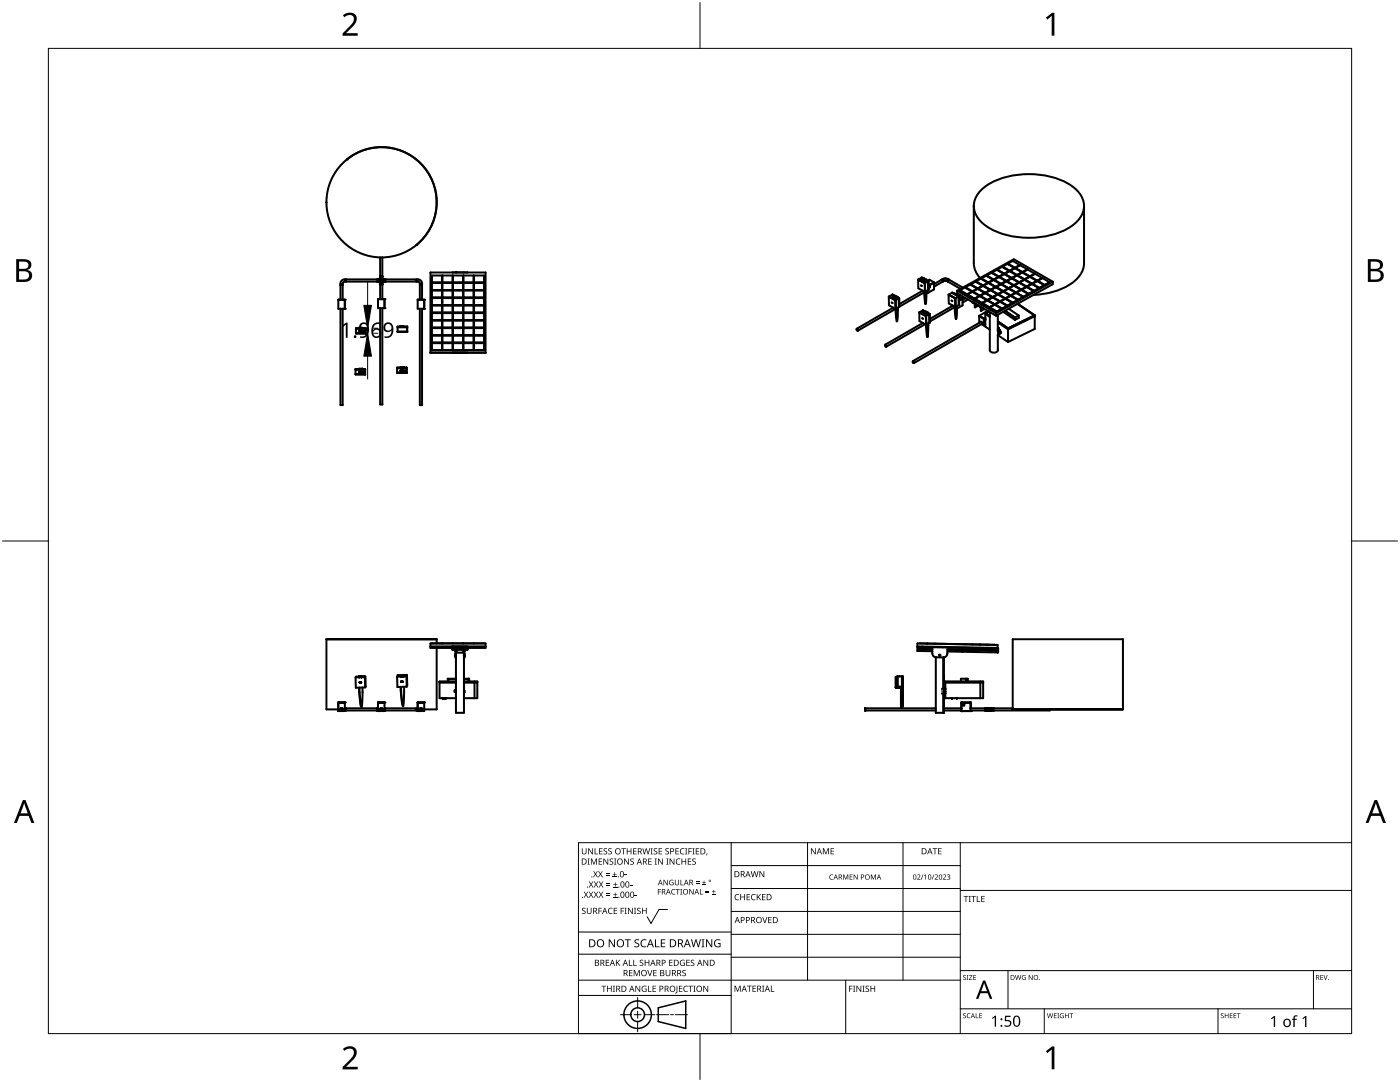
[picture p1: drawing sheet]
<svg xmlns="http://www.w3.org/2000/svg" width="279mm" height="216mm" viewBox="0 0 279 216" stroke-linecap="round" stroke-linejoin="round" font-family="sans-serif">
<g fill="none" stroke="#000" stroke-width=".4">
<path d="M69.2 31.8a11 11 0 0 1 15.5 1.6 11 11 0 0 1-1.6 15.5M195.8 37.9a14.3 14.3 0 0 1 11-3.1 12 12 0 0 1 8.7 3.8 4.3 4.3 0 0 1-1.4 6.4 16.6 16.6 0 0 1-17.5 0 4.4 4.4 0 0 1-.8-7.1zM67.5 59.8h1.3v1.8h-1.3zM67.9 56.9h.5M69.1 55.8v.4M75.3 55.7v.1M75.3 56.2h-6.7l-.2 .4v3.2M75.3 55.8h-6.5a.82 .82 0 0 0-.9 .8v3.2M75.3 56.2h.4M75.4 59.7h1.3v1.8h-1.3zM75.7 55.8v.4M75.7 55.7h-.4v.5"/>
<path d="M75.7 56.2l.2 .2M75.8 55.2v.4h.6v-.4M75.8 56.4v.4M75.9 56.8v2.9M75.9 55.6l-.2 .2M75.9 51.4l-.1 3.8h.5v-3.8M76.3 55.6l.2 .2M76.3 56.4h-.4M76.3 56.8v2.9M76.3 56.8h-.5M76.4 56.4l-.1 .4M76.5 56.2l-.2 .2"/>
<path d="M76.9 55.8v.4h6.7l.2 .4v3.2M76.9 55.8h6.5a.82 .82 0 0 1 .8 .8v3.2M76.9 55.7h-.4v.5h.4M76.9 56.2h.1M83.1 55.8v.4M83.4 59.8h1.3v1.8h-1.3zM83.8 56.9h.4M85.9 54.4h11v16h-11zM86.2 55h2v1.4h-2zM86.2 56.5h2v1.4h-2zM86.2 58h2v1.4h-2zM86.2 59.5h2v1.4h-2z"/>
<path d="M88.3 55h2v1.4h-2zM88.3 56.5h2v1.4h-2zM88.3 58h2v1.4h-2zM88.3 59.5h2v1.4h-2zM90.3 54.4h.1M90.4 55h2v1.4h-2zM90.4 56.5h2v1.4h-2zM90.4 58h2v1.4h-2zM90.4 59.5h2v1.4h-2zM91 54.4h.1M92.5 55h2v1.4h-2zM92.5 56.5h2v1.4h-2z"/>
<path d="M92.5 58h2v1.4h-2zM92.5 59.5h2v1.4h-2zM93.3 54.4h.1M94.6 55h2v1.4h-2zM94.6 56.5h2v1.4h-2zM94.6 58h2v1.4h-2zM94.6 59.5h2v1.4h-2zM177.4 59.2v1.7l1.3 .7M177.4 59.2l1.3 .7M177.4 59.2l.7-.4 1.3 .7M177.4 59.2h.1M178 58.8l1.4 .7 .1 1.7"/>
<path d="M178.1 59.4h.1M178.2 59.3l.2 .1M178.2 59.3h.1M178.2 59.3l-.1 .1M178.2 59.2v.1M178.4 59.5h.1M178.4 59.5v.1M178.4 59.4l.4 .2M178.4 59.4h.1M178.4 59.6h.1M178.4 59.3v.1M178.5 59.5h.1"/>
<path d="M178.5 59.5h-.1M178.5 59.4v.1M178.5 59.4h.1M178.6 59.5h.1M178.6 59.5l-.2 .1M178.6 59.1l.5 .1M178.7 59.9v1.7M178.7 59.9l.1 1.7M178.7 59.9h.1M179.1 59.2v.1M179.4 59.5l-.7 .4M179.4 59.5l.1 1.7"/>
<path d="M183.2 55.8l1.3 .7M183.2 55.8l.1 1.7 1.3 .7M183.3 55.8l1.3 .7M183.8 57h.1M183.9 55.9h.1M183.9 55.9v.1M184 57h.1M184 55.4l1.3 .7M184 55.4l-.8 .4M184 55.4l1.2 .7M184 55.8l.2 .1M184 55.8l.7 .4"/>
<path d="M184 55.8h.1M184 55.8l-.1 .1M184 55.8v.1M184.1 58l-4.6 2.7M184.2 56.1h.1M184.2 56h.1M184.2 55.9h.1M184.2 55.9l.5 .3M184.2 55.9v.1M184.3 56.1h.1M184.3 56h-.1M184.3 56h.1"/>
<path d="M184.3 56v.1M184.3 56l-.1 .1M184.3 56l.1 .1M184.3 56.1h-.1M184.3 55.6l.5 .2M184.4 56h.1M184.4 56.1h.1M184.4 56l-.2 .1M184.4 58.1l.3 2.5 .1-2.3M184.4 58.3l-4.9 2.9M184.5 56.5l.1 1.7M184.6 56.5v1.7"/>
<path d="M184.6 56.5h-.1M184.6 56.2h.1M184.6 58.2h.1M184.8 58.1v.2M184.8 55.8v.1M184.8 55.8h.1M184.9 58.1v.2M184.9 58.3l.2 .2M184.9 58.3l-.1 2.3M184.9 58.3h-.1M185.1 56l.4-.2 .9 .5M185.1 57.9v.6"/>
<path d="M185.2 56.1v1.8M185.3 56.1v1.7l-.7 .4M185.3 56.1l-.7 .4M185.3 56.1h-.1M185.3 57.1l.2-.1v.4M185.3 57.2l.1 .1M185.3 57.2l.2 .2M185.3 57.3l.1 .1M185.3 57.4h.1M185.3 57.1l.1 .1M185.4 57.2h.1M185.4 57.3v.1"/>
<path d="M185.4 57.3h.1M185.5 57v.3M185.5 57.4l-.2 .1M186.4 56.7l1.8-1 .6-.1 3.3 1.8M186.4 56.3v1.4l-1.3 .8M186.4 56.4l-1.1 .6M186.4 56.3l-1.1 .7M187.9 55.8l.2 .1v.3M188.1 56.2l-1.7 1M188.7 56l-.6 .2M188.7 56l.3 .1M189 56.1h.1"/>
<path d="M189 56.1l2.7 1.5M189.3 58.8l1.4 .7M189.3 58.8l.8-.4 1.3 .7M189.3 58.8l.1 1.7 1.3 .8M189.4 55.8l-.2 .1v.3M189.9 60h.1M190 58.4l1.3 .8M190.4 58.6l.5 .2M190.7 59.5v1.8M190.7 59.5h-.1M190.9 58.8v.1M190.9 58.8h-.1"/>
<path d="M191 58v.5l7.8 4.5M191 58l7.8 4.5M191.2 59h.1M191.2 59l.9 .5M191.3 59.2l.1 1.6M191.4 59.1v1.7M191.4 59.1l-.7 .4M191.4 59.1l-.1 .1M191.6 57.9l1-.5 1.4 .8M191.6 57.9l1.4 .9M191.6 57.9h.1M192.1 59.5v1.4l-1.1 .7"/>
<path d="M192.1 59.6l-.7 .4M192.1 59.5l-.7 .4M192.6 57.3l1-.5 1.5 .8M192.6 57.3l1.5 .9M192.6 57.3h.1M192.7 59.5l-.6 .4M193 58.7v.1M193.1 58.8h.1M193.1 58.8l1-.6 1.4 .8M193.1 58.8l1.4 .8M193.2 59.8l-1.1 .6M193.7 56.7l1-.5 1.4 .8"/>
<path d="M193.7 56.7l1.4 .9M193.7 56.7v.1M194 58.2l-1 .6M194 58.2h.1M194.1 58.2l1-.6 1.4 .9M194.1 58.2l1.4 .8M194.1 58.2h.1M194.3 41.1l.1 11.9 .5 1.5 .7 1M194.5 59.6h.1M194.6 59.6l.9-.5 1.5 .8M194.6 59.6v.1M194.6 59.6l1.4 .9"/>
<path d="M194.8 56.2l1-.6 1.4 .8M194.8 56.2h.1M194.8 56.2l1.4 .8M195.1 57.6l-1 .6M195.1 57.6h.1M195.2 57.6l1-.5 1.4 .8M195.2 57.6l1.4 .8M195.2 57.6h.1M195.5 59l-1 .6M195.5 59v.1M195.5 59h.1M195.6 59v.1"/>
<path d="M195.6 59l1-.5 1.4 .8M195.6 59l1.4 .9M195.8 55.6l1.4 .8M195.8 55.6l1-.6 1.4 .8M195.8 55.6h.1M196.1 57l-1 .6M196.1 57h.1M196.2 57h.1M196.3 57l.9-.5 1.5 .8M196.3 57l1.4 .8M196.3 57h.1M196.5 58.5l-1 .5"/>
<path d="M196.5 58.5h.1M196.6 58.4h.1M196.7 58.5l1-.6 1.4 .8M196.7 58.5l1.4 .8M196.7 58.5h.1M196.9 55l1-.6 1.4 .8M196.9 55h.1M196.9 55l1.4 .8M197 59.9l-1 .6M197 59.9h.1M197.1 59.9l1-.5 1.4 .8M197.1 59.9l1.4 .8"/>
<path d="M197.1 59.9h.1M197.2 56.4l-1 .6M197.2 56.4h.1M197.3 56.4l1.4 .9M197.3 56.4l1-.5 1.4 .8M197.3 56.4h.1M197.6 57.9l-1 .5M197.6 57.9h.1M197.7 57.8h.1M197.7 57.9l1-.6 1.4 .8M197.7 57.9l1.5 .8M197.7 57.9h.1"/>
<path d="M198 54.4l.9-.6 1.5 .9M198 54.4h.1M198 54.4l1.4 .8M198 59.3l-1 .6M198 59.3h.1M198.1 59.3h.1M198.2 59.3h.1M198.2 59.3l1-.5 1.4 .8M198.2 59.3l1.4 .8M198.2 55.8l-1 .6M198.2 55.8h.1M198.4 55.8l1-.5 1.4 .8"/>
<path d="M198.4 55.8l1.4 .9M198.4 55.8h.1M198.7 57.3l-1 .5M198.7 57.3h.1M198.8 57.3l1-.6 1.4 .8M198.8 57.3l1.4 .8M198.8 57.3h.1M199 53.8l1-.6 1.4 .9M199 53.8l1.4 .8M199 53.8h.1M199.1 58.7l-1 .6M199.1 58.7h.1"/>
<path d="M199.2 58.7h.1M199.2 58.7l1-.5 1.4 .8M199.2 58.7l1.4 .9M199.3 55.2l-1 .6M199.4 55.2l1.5 .9M199.4 55.2l1-.5 1.4 .8M199.4 55.2v.1M199.7 56.7l-1 .6M199.7 56.7h.1M199.8 56.7h.1M199.9 56.7l1-.6 1.4 .9M199.9 56.7l1.4 .8"/>
<path d="M199.9 56.7h.1M200.1 53.2l1.4 .8M200.1 53.2h.1M200.1 53.2l1-.5 1.4 .8M200.1 58.1l-.9 .6M200.2 58.1h.1M200.3 58.1l1.4 .9M200.3 58.1l1-.5 1.4 .8M200.4 54.7l-1 .5M200.4 54.6h.1M200.5 54.7l1-.6 1.4 .8M200.5 54.7l1.4 .8"/>
<path d="M200.5 54.7h.1M200.6 59.6l-1 .5M200.6 59.6h.1M200.6 59.5v.1M200.7 59.6l1-.6 1.4 .9M200.7 59.6l1.4 .8M200.7 59.6h.1M200.8 56.1l-1 .6M200.8 56.1h.1M200.9 56.1h.1M200.9 56.1l1.4 .8M200.9 56.1l1-.5 1.4 .8"/>
<path d="M201.1 52.6h.1M201.1 52.6l1.4 .9M201.1 52.6l1-.5 1.4 .8M201.2 57.5l-1 .6M201.3 57.5h.1M201.3 57.5l1-.5 1.4 .8M201.3 57.5l1.5 .9M201.4 54.1l-1 .5M201.4 54.1h.1M201.5 54h.1M201.6 54.1l1.4 .8M201.6 54.1l.9-.6 1.5 .8"/>
<path d="M201.6 54.1h.1M201.6 59l-1 .6M201.6 59h.1M201.7 59h.1M201.8 59l1-.6 1.4 .9M201.8 59l1.4 .8M201.8 55.5l-.9 .6M201.8 55.5h.1M201.9 55.5h.1M202 55.5l1-.5 1.4 .8M202 55.5l1.4 .8M202 55.5h.1"/>
<path d="M202.3 57l-1 .5M202.3 57h.1M202.3 56.9h.1M202.4 57l1.4 .8M202.4 57l1-.6 1.4 .8M202.4 57h.1M202.5 53.5l-1 .5M202.5 53.5h.1M202.5 53.4v.1M202.6 53.5l1.4 .8M202.6 53.5h.1M202.6 53.5l1-.6 1.4 .8"/>
<path d="M202.7 58.4l-1 .6M202.7 58.4h.1M202.8 58.4h.1M202.8 58.4l1.4 .8M202.8 58.4l1-.5 1.4 .8M202.9 54.9h.1M202.9 54.9l-1 .6M203 54.9h.1M203 54.9l1.5 .9M203 54.9l1-.5 1.4 .8M203.1 59.9l-1 .5M203.1 59.9h.1"/>
<path d="M203.2 59.8h.1M203.3 56.4l-1 .5M203.3 56.4h.1M203.4 56.3h.1M203.5 56.4l1-.6 1.4 .8M203.5 56.4l1.4 .8M203.5 56.4h.1M203.5 52.9h.1M203.5 52.9l-1 .6M203.7 57.8l-.9 .6M203.7 57.8h.1M203.8 57.8h.1"/>
<path d="M203.9 57.8l1.4 .8M203.9 57.8l1-.5 1.4 .8M203.9 57.8h.1M204 54.3l-1 .6M204 54.3h.1M204.1 54.3l1.4 .9M204.1 54.3l1-.5 1.4 .8M204.1 54.3v.1M204.2 59.3l-1 .5M204.2 59.3h.1M204.2 59.2h.1M204.4 55.8l-1 .5"/>
<path d="M204.4 55.8h.1M204.5 55.7v.1M204.5 55.8l1.4 .8M204.5 55.8l1-.6 1.4 .8M204.5 55.8h.1M204.8 57.2l-1 .6M204.8 57.2h.1M204.9 57.2h.1M205 57.2l.9-.5 1.5 .8M205 57.2l1.4 .9M205 57.2h.1M205 53.7l-1 .6"/>
<path d="M205 53.7v.1M205.2 58.7l-1 .5M205.2 58.7h.1M205.3 58.6h.1M205.4 55.2l-.9 .6M205.4 55.2h.1M205.5 55.2h.1M205.6 55.2l1.4 .8M205.6 55.2l1-.6 1.4 .9M205.6 55.2h.1M205.9 56.6l-1 .6M205.9 56.6v.1"/>
<path d="M205.9 56.6h.1M206 56.6l1.4 .9M206 56.6l1-.5 1.4 .8M206 56.6v.1M206.3 58.1l-1 .5M206.3 58.1h.1M206.4 58v.1M206.5 54.6l-1 .6M206.5 54.6h.1M206.9 56l-1 .6M206.9 56v.1M207 56h.1"/>
<path d="M207.1 56l1.4 .9M207.1 56l1-.5 1.4 .8M207.1 56v.1M207.4 57.5l-1 .6M207.4 57.5h.1M208 55.5h.1M208 55.5l-1 .5M208.4 56.9l-1 .6M208.4 56.9h.1M208.5 56.9h.1M209.5 56.3h.1M209.5 56.3l-1 .6"/>
<path d="M210.1 56.2v.5l-11.3 6.3M210.1 56.2l-11.3 6.3M210.1 56.2l-7.8-4.5-11.3 6.3M216.3 41.1v11.4a5.3 5.3 0 0 1-2.9 4.3 15.1 15.1 0 0 1-7.2 2.1M67.9 61.6v19.2h.5v-19.2M71 74.7h1.9M71 73.7h1.9v1h-1.9zM71 73.8h1.9M71.1 66.5h1.9M71.1 65.5h1.9v1h-1.9zM71.1 65.6h1.9M71.6 65.5v-.1l.7 .1"/>
<path d="M71.7 66.1h.9zM71.7 73.7v-.1l.7 .1M71.7 74.3v.1v-.1M71.7 66.1v.2v-.2M71.7 74.2h.1M71.7 66.1h.1M71.9 74.2v.1M71.9 66.1h.1M72 74.2v.1M72 66.1h.1M72.1 74.4h.1M72.1 74.2h.1"/>
<path d="M72.1 66.3h.1M72.1 66v.1M72.1 66h.1M72.1 66v.3M72.2 74.2v.2M72.2 74.4h.1M72.2 74.2h.1M72.2 66.3h.1M72.2 66h.1M72.2 66v.3M72.2 65.4v.1M72.2 74.3h.1"/>
<path d="M72.2 74.3l-.1 .1M72.3 66.2l-.2 .1M72.3 73.6v.1M72.6 74.2h-.9l.9 .1M72.8 73.7v1M72.9 65.5v1M75.9 61.5v19.2h.4v-19.2M79.2 74.4h2M79.2 73.4h2v1h-2zM79.2 73.5h2M79.4 65.2h1.9v1h-1.9zM79.4 66.2h1.9"/>
<path d="M79.4 65.3h1.9M79.8 73.9h1.1M79.9 65.2v-.1l.7 .1M79.9 73.9v.1M80 73.4v-.1l.7 .1M80 74v.1M80 74l-.1 .1M80.2 73.9v.1M80.3 73.9v.1M80.4 74h.1M80.4 73.9h.1M80.4 73.9v.1"/>
<path d="M80.5 65.1v.1M80.5 74h.1M80.6 73.3v.1M81.1 73.4v1M81.2 65.2v1M83.8 61.6v19.2h.4v-19.2M85.9 70.4h11M86.2 61h2v1.4h-2zM86.2 62.5h2v1.4h-2zM86.2 64h2v1.4h-2zM86.2 65.5h2v1.4h-2zM86.2 67h2v1.4h-2z"/>
<path d="M86.2 68.5h2v1.4h-2zM88.3 61h2v1.4h-2zM88.3 62.5h2v1.4h-2zM88.3 64h2v1.4h-2zM88.3 65.5h2v1.4h-2zM88.3 67h2v1.4h-2zM88.3 68.5h2v1.4h-2zM90.2 70.4h.1M90.4 61h2v1.4h-2zM90.4 62.5h2v1.4h-2zM90.4 64h2v1.4h-2zM90.4 65.5h2v1.4h-2z"/>
<path d="M90.4 67h2v1.4h-2zM90.4 68.5h2v1.4h-2zM90.9 70.4h.1M91 70.4h.1M92.5 61h2v1.4h-2zM92.5 62.5h2v1.4h-2zM92.5 64h2v1.4h-2zM92.5 65.5h2v1.4h-2zM92.5 67h2v1.4h-2zM92.5 68.5h2v1.4h-2zM92.6 70.4h.1M92.7 70.4h.1"/>
<path d="M93.2 70.4h.1M94.6 61h2v1.4h-2zM94.6 62.5h2v1.4h-2zM94.6 64h2v1.4h-2zM94.6 65.5h2v1.4h-2zM94.6 67h2v1.4h-2zM94.6 68.5h2v1.4h-2zM171 65.6l.2 .1v.3l-.2-.1zM171 65.7l.2 .2zM176.7 68.8l.2 .1v.3l-.2-.2zM176.7 68.8l.2 .3zM178 60.4h.1"/>
<path d="M178.1 60.4h.1M178.3 61.4l-7.3 4.2M178.7 61.6l.3 2.5 .1-2.3M178.7 61.7l-7.5 4.3M178.8 61.6h-.1M179.1 61.4v.4M179.2 61.4v.3M179.2 61.7l-.1 2-.1 .4M179.2 61.7l-.1 .1M179.5 61.2l-.7 .4M182.2 72.1l.2 .1v.2l-.2-.1zM182.2 72.1l.2 .3z"/>
<path d="M183.5 62.4v1.7l1.3 .7M183.5 62.4l1.3 .7M183.5 62.3l1.3 .8M183.5 62.3v.1M184.1 63.5h.1M184.2 62.5h.1M184.2 64.4l-7.5 4.4M184.2 63.6h.1M184.2 61.9l1.2 .8 .2 1.7M184.2 61.9l1.3 .7M184.2 61.9l-.7 .4M184.3 62.4l.2 .1"/>
<path d="M184.3 62.4l.6 .3M184.3 62.4h.1M184.3 62.4v.1M184.3 62.5h.1M184.3 62.5h-.1M184.5 62.7h.1M184.5 62.6h.1M184.5 62.5v.1M184.6 62.6h.1M184.6 62.6h-.1M184.6 62.6v.1M184.6 62.7h.1"/>
<path d="M184.6 62.6l-.1 .1M184.6 64.7l-7.7 4.5M184.7 62.6h.1M184.7 62.6l-.1 .1M184.7 62.6v.1M184.7 62.7h.1M184.7 62.2l.5 .2zM184.8 60.6h-.1M184.8 64.8l.2 2.5 .2-2.4M184.8 63.1v1.7M184.8 63.1l.1 1.7M184.8 63.1h.1"/>
<path d="M184.9 64.8h-.1M185.2 64.6v.3M185.2 62.4v.1M185.3 64.5v.4M185.3 64.9l-.1 2-.2 .4M185.3 64.9h-.1M185.5 62.6l.1 1.8M185.5 62.6l-.7 .5M185.6 64.4l-.7 .4M189.9 61.1h.1M189.9 60.8v.3M190 60h.1"/>
<path d="M190.2 61l-4.7 2.7M190.3 61.4l.2 .1M190.5 61.2v.1M190.5 61.3h.1M190.5 61.3l-4.9 2.9M190.9 61.1v.2M190.9 61.3l-.1 2.4-.3-2.4M191 61.1v.2M191 61.3l-.1 2-.1 .4M191 61.3h-.1M191.4 60.8l-.7 .5M194.1 60.3l2.1 1.3"/>
<path d="M194.5 60.6l.1 .7M194.6 60.7v.6M194.7 60.8v.2zM194.9 60.8l.1 .1M194.9 60.8h.1M195.2 61l-.6 .3M195.4 63l.9 .5M195.4 64.4h.1M195.4 63.1l.9 .5 .3-.2M195.4 63v1.4M195.7 64.2l.3 .1v.3M195.7 61.3l.1 .7"/>
<path d="M195.8 64.2h.1M195.8 64.2l-13.6 7.9M195.8 61.4v.6M195.9 64.7l.4 .2M196 61.5l-.1 .2zM196 60.5h.1M196 64.6h.1M196 64.6l-13.6 7.8M196 60.5l1-.6 1.4 .9M196 60.5l1.5 .8M196.1 61.5l.1 .1M196.2 61.5v.1"/>
<path d="M196.3 61.5l-.1 .1M196.3 63.5v1.4M196.5 63.9h.1M196.5 63.7v.3l.1-.2h-.1l.1 .1M196.5 63.7l.1 .1-.1 .1M196.5 61.7l-.7 .3M196.5 63.7v.1M196.5 63.7h.1M196.5 63.6l.1 .1M196.6 63.7v.1M196.6 63.7h.1M196.6 64.8l-.3 .1"/>
<path d="M196.6 63.5l-.1 .2M196.6 62.5v2.7l.9 .6M196.6 62.5l.9 .6-.8-.6M196.6 62.6l.9 .6M196.6 63.4l-.3 .1M196.9 62.4l-.2-.1-1.3 .7M197.4 62.2l-.8 .3M197.5 61.3h.1M197.5 61.4l1-.6 1.4 .8M197.5 61.4l1.4 .8M197.5 61.4h.1M197.5 62.3v7.6a.92 .92 0 0 0 1.6 0v-3.1"/>
<path d="M198.4 60.8l-.9 .5M198.4 60.8h.1M198.5 60.7h.1M198.6 60.8l1-.6 1.4 .8M198.6 60.8l1.4 .8M198.6 60.8h.1M198.8 62.5v.5M198.9 62.2h.1M199.1 62.8v3.3l.3-.3M199.1 65.8l.5 .1M199.1 66.9l2.1 1.3M199.1 64.2l2.1 1.4"/>
<path d="M199.3 66.2v.1M199.3 66.3h.1M199.3 66.2h.1M199.3 66.3l.2 .1M199.3 66.1v.1M199.4 66.1h-.1M199.4 66.1h.1M199.4 66.1l.2 .2M199.4 65.5h-.3M199.4 65.5l-.3 .1M199.4 65.5v.2M199.4 65.8h.1"/>
<path d="M199.4 66.1v.1M199.5 65.8h.1M199.5 65.8l.1 .1M199.5 66.5l-.4 .4M199.5 60.2l-1 .5M199.5 60.2h.1M199.6 65.9h.1M199.6 60.1h.1M199.6 65.9v.4M199.6 66.4l.1-.1v.3zM199.6 60.2l1-.6 1.5 .8M199.6 60.2l1.5 .8"/>
<path d="M199.6 60.2h.1M199.7 66.3h-.2l.1 .3M199.9 61.6l-1 .6M199.9 61.6h.1M200.2 62.2l2.3 1.6M200.5 62l2.1 1.3M201 61l-1 .6M201.2 65.6v2.6M201.3 61.6l2 1.4M202.1 60.4l-1 .6M202.1 60.4h.1M202.5 63.4v.4"/>
<path d="M202.5 63.8h.1M202.6 63.3v.5M203 60.6l3.5 2.3M203.3 63v.4l-.7 .4M203.3 63l-.7 .3M206.4 62.9l-5.2 2.6-2.1-1.4M206.5 62.9v2.7l-5.3 2.6M206.5 62.9l-5.3 2.7M206.5 63.1l-5.3 2.6-2.1-1.4M65.1 127.6v14h2.4M65.1 127.6h22zM71 135.2l1.8-.1 .1 2.1h-1.9z"/>
<path d="M71.1 135.2v-.2h1.8l.1 2h-.1M71.6 137.2l.2 2.7 .3 1.1M71.7 135.1h.1M71.7 135h.1M71.8 136.2h.1M71.8 136.1v.1M71.8 136.1h.1M72 136.2h.1M72 136.1v.1M72 136.1h.1M72 135.1h.1M72.1 135.1h.1"/>
<path d="M72.1 134.9v.1M72.1 134.9h.1M72.1 135h.1M72.2 134.9l-.1 .1M72.2 134.9h.1M72.2 135.1h.1M72.2 135.1h-.1M72.2 135h.1M72.2 134.9v.1M72.2 134.9l.1 .1M72.3 135h-.1M72.3 137.2l-.2 3.9-.4-3.9"/>
<path d="M72.6 135.1h-1M72.6 135h.1M72.6 135h-.9M79.2 135h1.9l.1 2-1.9 .1zM79.4 135v-.3h1.8l.1 2h-.1M79.9 137.1l.4 3.6M80 135h.1M80.1 136h.1M80.3 136h.1M80.3 135h.1M80.4 135h.1M80.5 135h.1"/>
<path d="M80.6 137l-.2 3.9-.4-3.8M80.8 135h-.9M85.9 129h11M86.2 128.4h.1M87.1 129.3v12.3h-2.4M87.1 127.6v.8M87.7 136.2h3.3M88.2 128.4h.1M88.2 139.3h.1M88.3 139.3h.1M88.3 128.4h.1M88.4 139.3h.1"/>
<path d="M88.5 139.3h.1M88.6 139.3h-.1M88.6 139.3h.1M88.7 139.3h.1M88.8 139.3h-.1M88.8 139.3h.1M88.9 139.3h-.1M88.9 139.3h.1M89 139.3h.1M89.1 139.3h-.1M89.1 139.3h.1M89.5 135.5v.5"/>
<path d="M90.2 129.1h3M90.2 129v.1h.7M90.3 129.3v.4h.6M90.3 129.6h.6M90.3 128.4h.1M90.4 128.4h.1M90.4 129.1h.2zM90.5 129.4h.2zM90.7 137.8l.1 .3zM90.8 138h.2M90.8 137.8h.2M90.9 129.9h.1"/>
<path d="M90.9 129.1l.1 2.1M90.9 130.6h-.1l.1 .3M90.9 129.3h-5v-.9h11v.9h-4.2M91 136h-3.3v3.3h3.3M91 135.4h-1.6v.6M91 135.5h-1.6v.5M91 129.1v13.1h1.6v-13.1M91 130.2h1.6M91 129.1h1.6M91 129.2h.1l-.1 1M91 130h.1M91.1 129.3h.2"/>
<path d="M91.1 129.7h1.4M91.1 129.6h1.4M91.3 129.1v.3h.8v-.3M91.7 129.2h-.1M91.8 129.2h.1M92.1 129.3h.4M92.4 128.4h.1M92.5 130h.1M92.5 128.4h.1M92.6 130.8h.1M92.6 130.7v.1M92.6 130.7h.1"/>
<path d="M92.6 130.9h.1M92.6 136.2h2.7M92.6 136h2.7v3.3h-2.7M92.6 135.4h1v.6M92.6 135.5h.9v.5M92.6 138.1h.1M92.6 137.9h.1M92.6 129.9h.1M92.6 129.2h-.1l.1 1M92.6 137.8l.1 .3zM92.7 129.1l-.1 2.1M92.7 130.6h.1l-.1 .3"/>
<path d="M92.7 129.6h.6M92.8 129.1h.2zM92.9 129.4h.2zM93.2 129v.1h-.5M93.3 129.3v.4h-.6M93.5 135.4v.6M94.5 128.4h.1M94.6 128.4h.1M94.7 136v3.3M96.6 128.4h.1M178.8 137.2h1M178.8 135.1v2.1"/>
<path d="M179.1 135.1h-.3v2.1h1M179.1 137h1M179.1 137.2h.4zM179.1 135v2.1M179.4 137.1h.4zM179.5 135h.1M179.7 137.1v.1M179.8 137.1v4h.1v-4M179.8 138.1h.1M180 135v2.1M180.1 135v5.9h.1v-5.9h-1.1v2.1h1M180.1 138h.1"/>
<path d="M183.1 129.1l15.7 .3M183.1 129l16 .3M183.5 129.4h2.6v.2h-2.6zM183.6 128.4h.1M184.1 129v.1M185 128.4h.1M185.1 128.4h.1M186.5 128.4v.1M186.6 128.4v.1M186.8 131.2v11h1.6v-3.8M187.4 129.1v.1M188 138.4h.5"/>
<path d="M188 137.4h.5M188 128.5h.1M188.1 128.5h.1M188.2 129.1v.1M188.3 138.4v3.8M188.3 131.2v6.2M188.4 138h.1M188.4 138l.1-.2 .2 .2M188.4 131.2v6.2M188.4 134.7v2.7M188.4 137.9h.1M188.4 137.8v.1"/>
<path d="M188.4 138.4v2.3M188.4 137.4h.1M188.4 137.8h.1M188.4 138.4h.1M188.4 137.4l.3 .1M188.5 138.4h-.1M188.5 137.4h.1M188.5 138.4h.1M188.5 137.8h.1M188.5 137.8l-.1 .1M188.5 137.4l.1 .1M188.6 137.5h.1"/>
<path d="M188.6 137.8h.1M188.6 137.8v.1M188.6 138.4h-.1M188.6 137.9h.1M188.6 138.3h.1M188.7 137.5h.1M188.7 138.3l-.3 .1M188.7 137.4h-.1M188.7 136.2h7.5M188.7 136h7.5v3.3h-7.5zM188.7 137.4h-.2M188.7 138.3h.1"/>
<path d="M189.1 129.5h2.6v.2h-2.6zM189.5 128.5h.1M189.6 128.5h.1M189.9 139.3h.1M190 139.3h.1M190.9 139.3h.1M191 139.3h-.1M191 128.5h.1M191.1 128.5h.1M191.2 129.5v.2M191.4 129.5v.2M191.5 129.5v.2"/>
<path d="M191.8 136v-.6h1.3v.6M192.1 129.6l6.8 .1v.2l-6.8-.1M192.1 129.3v.8M192.5 128.5v.1M192.6 128.5v.1M192.8 135.4v.6M192.8 135.5h.3M194 128.6h.1M194.1 128.6h.1M195.5 128.6h.1M195.6 128.6h.1M195.6 136v3.3"/>
<path d="M197 128.6v.1M197.1 128.6v.1M198.5 128.7h.1M199.1 129.3v-.6l-16-.3v1.5h3a.92 .92 0 0 0 .7 1.3h1.4a.89 .89 0 0 0 .9-1.2l10 .2M199.1 129.3l-1 .3 1-.2M199.1 129.3v.1M199.1 129.4v.8M67.5 140.2h1.3v1.7h-1.3zM67.5 140.2h1.3M68 141.5h-.1M68 141.4h.1M68 141.7h.1"/>
<path d="M68.1 141.6h.1l.1-.1-.1 .2zM68.2 141.8h.1M68.2 141.5l-.1 .1M68.3 141.4h.1M68.4 141.7h-.1M68.4 141.4h.1M68.4 141.4h-.3l-.1 .3M68.4 141.4l-.1 .3h-.3M68.4 141.5h.1M68.8 141.3h6.5v.5h-6.5M69.1 141.3v.5M75.3 141.8h.1"/>
<path d="M75.3 141.3h.1M75.4 140.2h1.3v1.7h-1.3zM75.4 140.2h1.3M75.9 141.5h.1M75.9 141.4h.1M75.9 141.7h.1M76 141.4h.1M76.1 141.5l-.1 .1M76.2 141.5l-.1 .1h-.1M76.2 141.4h.1M76.3 141.7h.1M76.3 141.4h.1"/>
<path d="M76.3 141.5h.1M76.7 141.3h.2M76.9 141.3h.1M76.9 141.3v.5M76.9 141.3h6.5M76.9 141.8h6.5M76.9 141.8h.1M76.9 141.8h-.2M83.1 141.3v.5M83.4 140.2h1.3v1.7h-1.3zM83.4 140.2h1.3M83.8 141.5h.1"/>
<path d="M83.8 141.4h.1M83.8 141.7h.1M83.9 141.4h.1M83.9 141.8h.1M84.1 141.5l-.2 .1M84.1 141.5v.2l-.2-.1M84.1 141.4h.1M84.2 141.7h.1M84.2 141.4h.1M84.2 141.5h.1M172.6 141.3h14.2M172.6 141.8h14.2"/>
<path d="M172.6 141.4v.3zM172.6 141.3v.5zM172.8 141.8h.1M188.4 141.3h3.5M188.4 141.8h3.5M191.9 141.3v.5M191.9 141.3h.1M191.9 141.8h.1M191.9 140.2h1.9M192 140.4h.4v.4h-.4zM193.7 141.8h3.8M193.7 141.3h3.8l.2 .3-.2 .2"/>
<path d="M193.7 140.2v1.7M193.8 141.3v-1.1h-1.9v1.7h1.9v-.1M196.6 141.8h.1M196.6 141.3v.5zM196.7 141.3h.1M196.7 141.3h.4M196.7 141.8h.1M197.1 141.8h-.4M197.1 141.8h.2M197.3 141.3h.3l.2 .2-.1 .3h-.4M197.3 141.8l.4-.1v-.2l-.3-.2h.2l.1 .3-.3 .2M197.7 141.3h.2"/>
<path d="M197.7 141.8h.2M197.7 141.6l-.2 .2M197.7 141.6v.1M197.9 141.3v.5M197.9 141.3h.4M198.3 141.3v.5h-.4M198.3 141.3h3.8M198.3 141.8h.1M202.1 141.3h.1M202.1 141.3v-13.7h22v14M202.1 141.4h.1M202.1 141.5h.1"/>
<path d="M202.1 141.6h22h-14.6M202.1 141.6h7.4M209.5 141.6v.2h-11.2"/>
<circle cx="76.1" cy="40.4" r="11"/>
<circle cx="71.8" cy="136.2" r=".03"/>
<circle cx="72" cy="136.2" r=".03"/>
<circle cx="72" cy="135" r=".03"/>
<circle cx="80.1" cy="136" r=".03"/>
<circle cx="80.3" cy="136" r=".03"/>
<circle cx="91.6" cy="129.2" r=".03"/>
<circle cx="91.8" cy="129.2" r=".02"/>
<circle cx="183.3" cy="129.5" r=".1"/>
<circle cx="187.6" cy="130.8" r=".15"/>
<circle cx="188.5" cy="138" r=".15"/>
<circle cx="191.9" cy="129.7" r=".1"/>
<circle cx="68.2" cy="141.6" r=".07"/>
<circle cx="68.2" cy="141.6" r=".22"/>
<circle cx="68.2" cy="141.6" r=".16"/>
<circle cx="68.2" cy="141.6" r=".11"/>
<circle cx="76.1" cy="141.6" r=".22"/>
<circle cx="76.1" cy="141.6" r=".11"/>
<circle cx="76.1" cy="141.6" r=".23"/>
<circle cx="76.1" cy="141.6" r=".07"/>
<circle cx="76.1" cy="141.6" r=".16"/>
<circle cx="84" cy="141.6" r=".22"/>
<circle cx="84" cy="141.6" r=".16"/>
<circle cx="84" cy="141.6" r=".11"/>
<circle cx="84" cy="141.6" r=".07"/>
<circle cx="84" cy="141.6" r=".12"/>
</g>
<g fill="none" stroke="#000" stroke-width=".2">
<path d="M68.4 56.6h-.5M68.8 55.8v.4M75.8 55.8l.3 .2M75.9 55.7l.2 .3M76.1 56l-.2 .3M76.1 56l.3 .2M76.1 56l-.3 .2M76.1 56l.2 .3M76.3 55.7l-.2 .3M76.4 56.8h-.6M76.4 55.8l-.3 .2M76.9 55.7v.5"/>
<path d="M83.4 55.8v.4M84.2 56.6h-.4M178.5 59.4v.1M178.5 59.5h.1M178.6 59.5h-.1M178.6 59.5h.1M184.3 56h.1M184.4 56v.1M188.1 55.7l.3 .1-.1 .3M189.2 55.7l-.2 .1v.3M71.7 74.2h.1M71.7 66.1h.1"/>
<path d="M72.1 74.3h.1M72.1 66.1v.1M72.2 74.3h.1M72.2 66.1v.1M80 73.9h.1M80.4 74h.1M80.5 74h.1M184.6 62.6h.1M184.6 62.6l.1 .1M199.1 66.1v.8M199.2 65.5h.1M199.2 65.8l.1 .1"/>
<path d="M199.6 65.9v.4M71.8 136.2h.1M72 136.2h.1M72 136.1v.1M80.1 136h.1M80.1 136v.1M80.3 136h.1M90.9 130.3h.1M91 131.2h-.1M92.6 131.2h.1M92.6 130.3h.1M188 137.4v1"/>
<path d="M67.9 141.6h.1M68 141.5h.1M68.4 141.5h.1M68.4 141.6h.1M75.9 141.6h.1M75.9 141.5h.1M76.3 141.5h.1M76.3 141.6h.1M76.9 141.3v.5M83.8 141.6h.1M83.8 141.5h.1M84.2 141.5h.1"/>
<path d="M84.2 141.6h.1M196.7 141.3h.1M196.7 141.8h.1M196.9 141.3v.5M197.4 141.3l.3 .2-.1 .3h-.2M197.7 141.4v.3"/>
</g>
<g fill="#000">
<circle cx="69.2" cy="31.8" r=".2"/>
<circle cx="67.5" cy="59.8" r=".2"/>
<circle cx="68.8" cy="59.8" r=".2"/>
<circle cx="75.4" cy="59.7" r=".2"/>
<circle cx="76.7" cy="59.7" r=".2"/>
<circle cx="83.1" cy="48.9" r=".2"/>
<circle cx="83.4" cy="59.8" r=".2"/>
<circle cx="84.7" cy="59.8" r=".2"/>
<circle cx="86.2" cy="59.4" r=".2"/>
<circle cx="88.2" cy="59.4" r=".2"/>
<circle cx="88.3" cy="59.4" r=".2"/>
<circle cx="90.3" cy="59.4" r=".2"/>
<circle cx="90.4" cy="59.4" r=".2"/>
<circle cx="92.4" cy="59.4" r=".2"/>
<circle cx="92.5" cy="59.4" r=".2"/>
<circle cx="94.5" cy="59.4" r=".2"/>
<circle cx="94.6" cy="59.4" r=".2"/>
<circle cx="96.6" cy="59.4" r=".2"/>
<circle cx="68.8" cy="61.6" r=".2"/>
<circle cx="72.2" cy="66" r=".2"/>
<circle cx="72.2" cy="66.3" r=".2"/>
<circle cx="76.7" cy="61.5" r=".2"/>
<circle cx="84.7" cy="61.6" r=".2"/>
<circle cx="86.2" cy="63.9" r=".2"/>
<circle cx="86.2" cy="68.4" r=".2"/>
<circle cx="88.2" cy="68.4" r=".2"/>
<circle cx="88.2" cy="63.9" r=".2"/>
<circle cx="88.3" cy="68.4" r=".2"/>
<circle cx="88.3" cy="63.9" r=".2"/>
<circle cx="90.3" cy="68.4" r=".2"/>
<circle cx="90.3" cy="63.9" r=".2"/>
<circle cx="90.4" cy="63.9" r=".2"/>
<circle cx="90.4" cy="68.4" r=".2"/>
<circle cx="92.4" cy="63.9" r=".2"/>
<circle cx="92.4" cy="68.4" r=".2"/>
<circle cx="92.5" cy="63.9" r=".2"/>
<circle cx="92.5" cy="68.4" r=".2"/>
<circle cx="94.5" cy="68.4" r=".2"/>
<circle cx="94.5" cy="63.9" r=".2"/>
<circle cx="94.6" cy="63.9" r=".2"/>
<circle cx="94.6" cy="68.4" r=".2"/>
<circle cx="96.6" cy="63.9" r=".2"/>
<circle cx="96.6" cy="68.4" r=".2"/>
<circle cx="184.5" cy="62.7" r=".2"/>
<circle cx="184.6" cy="62.6" r=".2"/>
<circle cx="80.1" cy="136" r=".2"/>
<circle cx="67.5" cy="141.9" r=".2"/>
<circle cx="67.5" cy="140.2" r=".2"/>
<circle cx="68" cy="141.7" r=".2"/>
<circle cx="68.4" cy="141.4" r=".2"/>
<circle cx="68.8" cy="140.2" r=".2"/>
<circle cx="75.4" cy="141.9" r=".2"/>
<circle cx="75.4" cy="140.2" r=".2"/>
<circle cx="75.9" cy="141.7" r=".2"/>
<circle cx="76.3" cy="141.4" r=".2"/>
<circle cx="76.7" cy="140.2" r=".2"/>
<circle cx="83.4" cy="141.9" r=".2"/>
<circle cx="83.4" cy="140.2" r=".2"/>
<circle cx="83.8" cy="141.7" r=".2"/>
<circle cx="84.2" cy="141.4" r=".2"/>
<circle cx="84.7" cy="140.2" r=".2"/>
<circle cx="191.9" cy="141.9" r=".2"/>
<circle cx="191.9" cy="140.2" r=".2"/>
<circle cx="192" cy="141.9" r=".2"/>
<circle cx="192.4" cy="140.4" r=".2"/>
<circle cx="193.7" cy="141.9" r=".2"/>
<circle cx="193.8" cy="141.9" r=".2"/>
<circle cx="197.7" cy="141.6" r=".2"/>
<circle cx="197.7" cy="141.7" r=".2"/>
</g>
<path d="M9.7 9.7h260v196.5h-260z" fill="none" stroke="#000" stroke-width=".2"/>
<path d="M139.7 .5v9.2M.5 108h9.2M269.7 108h9.2M139.7 206.2v9.2" fill="none" stroke="#000" stroke-width=".2"/>
<g fill="#000">
<path d="M68.4 3.1a1.64 1.64 0 0 1 2.8 .4 2.52 2.52 0 0 1-1.2 2.2l-.9 .9h2.3v.5h-3v-.4l1.2-1.2a1.95 1.95 0 0 0 .9-2.2 1.23 1.23 0 0 0-1.8 .1zM208.7 3.5l1.3-.9h.4v4.5h-.5v-4l-.9 .8zM68.4 209.3a1.64 1.64 0 0 1 2.8 .4 2.52 2.52 0 0 1-1.2 2.2l-.9 1h2.3v.5h-3v-.5l1.2-1.2a1.95 1.95 0 0 0 .9-2.1 1.23 1.23 0 0 0-1.8 .1zM208.7 209.8l1.3-1h.4v4.6h-.5v-4l-.9 .7z"/>
<path d="M3.2 51.7h1.3a1.28 1.28 0 0 1 1.7 1.3 1.04 1.04 0 0 1-.8 .9 1.23 1.23 0 0 1 1 1.5 1.23 1.23 0 0 1-1.6 .9h-1.6zM3.8 54.1v1.7h.9a.86 .86 0 0 0 1.1-.9 .86 .86 0 0 0-1.1-.8zM3.8 52.2v1.4h.8a.78 .78 0 0 0 1.1-.7 .78 .78 0 0 0-1.1-.7z"/>
<path d="M273 51.7h1.3a1.28 1.28 0 0 1 1.7 1.3 1.04 1.04 0 0 1-.9 .9 1.23 1.23 0 0 1 1 1.5 1.23 1.23 0 0 1-1.5 .9h-1.6zM273.6 54.1v1.7h.9a.86 .86 0 0 0 1.1-.9 .86 .86 0 0 0-1.2-.8zM273.6 52.2v1.4h.8a.78 .78 0 0 0 1-.7 .78 .78 0 0 0-1.1-.7z"/>
<path d="M4.6 159.6h.5l1.8 4.6h-.6l-.6-1.4h-1.8l-.5 1.4h-.6zM4.8 160.2l-.7 2.1h1.4z"/>
<path d="M274.3 159.6h.5l1.8 4.6h-.6l-.5-1.4h-1.8l-.6 1.4h-.6zM274.6 160.2l-.7 2.1h1.4z"/>
</g>
<g fill="none" stroke="#000" stroke-width=".2">
<path d="M145.9 168.1v38.1h-30.5v-38.1h154.3M145.9 172.7h45.7M145.9 177.3h45.7M161.2 168.1v27.5M180.2 168.1v27.5M191.6 168.1v38.1M191.6 177.7h78.1M115.4 198.6h30.5M115.4 195.6h76.2M115.4 190.4h30.5M115.4 186h30.5M127.3 199v2.1"/>
<path d="M133.2 181.5h-1.7l-1.6 2.8-.7-1.4M145.9 181.9h45.7M145.9 186.4h45.7M145.9 191h45.7M168.8 195.6v10.6M191.6 193.7h78.1M201.2 193.7v7.6M262.1 193.7v7.6M123.8 202.5h2.1M126.6 202.5h1.3M127.3 201.8v1.4M127.3 203.8v2.1"/>
<path d="M128.6 202.5h2.1M131 202.5h2.4M133.8 202.5h.6M134.8 202.5h2.4M191.6 201.3h78.1M208.4 201.3v4.9M243.1 201.3v4.9"/>
</g>
<g fill="#000">
<path d="M116.1 169.3h.2v.8a.32 .32 0 0 0 .3 .3 .32 .32 0 0 0 .3-.3v-.8h.2v.8a.47 .47 0 0 1-.5 .4 .47 .47 0 0 1-.5-.5zM116.5 177.9h.2l.3 .5 .3-.5h.1l-.4 .6 .4 .6h-.1l-.3-.5-.4 .5h-.1l.4-.6zM117.3 171.3h.4l-.1 .1v1l.1 .1h-.4l.1-.1v-1zM117.4 169.3h.2l.6 1v-1h.1v1.2h-.1l-.7-1v1h-.1zM117.5 177.9h.2l.3 .5 .3-.5h.1l-.4 .6 .4 .6h-.1l-.4-.5-.3 .5h-.1l.4-.6zM117.5 175.9h.2l.3 .5 .3-.5h.1l-.4 .6 .5 .6h-.2l-.3-.5-.4 .5h-.1l.4-.6zM117.9 171.3h.3l.3 1 .4-1h.2v1.2h-.1v-1l-.4 1h-.1l-.4-1v1h-.2zM118.7 169.3h.1v1h.6v.2h-.7zM118.4 173.8h.1l.3 .5 .3-.5h.2l-.4 .6 .4 .7h-.1l-.4-.6-.3 .6h-.1l.4-.7zM118.5 177.9h.2l.2 .5 .3-.5h.2l-.4 .6 .4 .6h-.1l-.4-.5-.3 .5h-.1l.4-.6zM118.5 175.9h.2l.3 .5 .3-.5h.1l-.4 .6 .4 .6h-.1l-.3-.5-.4 .5h-.1l.4-.6zM119.5 171.3h.7v.1h-.6v.4h.5v.2h-.5v.4h.6v.1h-.7z"/>
<path d="M119.6 169.3h.6v.1h-.5v.4h.5v.1h-.5v.4h.5v.2h-.6zM119.4 173.8h.1l.3 .5 .3-.5h.2l-.4 .6 .4 .7h-.1l-.4-.6-.3 .6h-.2l.5-.7zM119.5 177.9h.1l.3 .5 .3-.5h.2l-.4 .6 .4 .6h-.1l-.4-.5-.3 .5h-.1l.4-.6zM119.5 175.9h.2l.3 .5 .3-.5h.1l-.4 .6 .4 .6h-.1l-.4-.5-.3 .5h-.1l.4-.6zM120.9 174.6h.8v.1h-.8zM120.9 174.2h.8v.1h-.8zM121 178.7h.8v.1h-.8zM121 178.3h.8v.1h-.8zM121 176.6h.8v.1h-.8zM121 176.3h.8v.1h-.8zM120.5 169.4l.4-.1h.3l-.1 .1a.25 .25 0 0 0-.4-.1 .25 .25 0 0 0 0 .4 .4 .4 0 0 1 .5 .3 .4 .4 0 0 1-.3 .5 .4 .4 0 0 1-.5-.2h.2a.27 .27 0 0 0 .4-.1 .27 .27 0 0 0-.3-.3l-.2-.2zM120.4 171.3h.2l.6 1v-1h.2v1.2h-.2l-.6-1v1h-.2z"/>
<path d="M121.4 169.4l.5-.1h.2v.1a.25 .25 0 0 0-.4-.1 .25 .25 0 0 0 0 .4 .4 .4 0 0 1 .4 .3 .4 .4 0 0 1-.2 .5 .4 .4 0 0 1-.5-.2h.1a.27 .27 0 0 0 .5-.1 .27 .27 0 0 0-.4-.3l-.2-.2zM122.3 174.9h.8v.2h-.8zM122.4 179h.8v.1h-.8zM122.4 177h.8v.1h-.8zM121.7 171.4l.4-.1 .3 .1-.1 .1a.25 .25 0 0 0-.4-.1 .25 .25 0 0 0 0 .4 .4 .4 0 0 1 .5 .3 .4 .4 0 0 1-.3 .5 .4 .4 0 0 1-.5-.3l.2 .1a.27 .27 0 0 0 .4-.2 .27 .27 0 0 0-.3-.3l-.2-.2zM122.6 174h.1v.4h.4v.1h-.4v.4h-.1v-.4h-.3v-.1h.3zM122.7 178.1h.1v.4h.4v.1h-.4v.3h-.1v-.3h-.3v-.1h.3zM122.7 176.1h.2v.3h.3v.2h-.3v.3h-.2v-.3h-.3v-.2h.3zM122.5 171.3h.5l-.2 .1v1l.2 .1h-.5l.2-.1v-1zM124 169.3h.9v.1h-.4v1.1h-.1v-1.1h-.4zM124.7 174.5h.4v.2h-.4zM124.6 171.3h.1l.7 1v-1h.1v1.2h-.2l-.6-1v1h-.1z"/>
<path d="M125.7 176.6h.5v.1h-.5zM125.1 169.3h.1v.5h.7v-.5h.1v1.2h-.1v-.6h-.7v.6h-.1zM125.8 171.4l.5-.1 .2 .1v.1a.25 .25 0 0 0-.4-.1 .25 .25 0 0 0 0 .4 .4 .4 0 0 1 .4 .3 .4 .4 0 0 1-.2 .5 .4 .4 0 0 1-.5-.3l.1 .1a.27 .27 0 0 0 .5-.2 .27 .27 0 0 0-.4-.3l-.2-.2zM126.7 178.6h.4v.2h-.4zM126.4 169.3h.6v.1h-.5v.4h.5v.1h-.5v.4h.5v.2h-.6zM128.2 169.3h.2l.2 1 .3-1h.2l.2 1 .3-1h.1l-.3 1.2h-.1l-.3-1.1-.3 1.1h-.2zM129.4 171.3h.6v.1h-.5v.4h.5v.2h-.5v.4h.5v.1h-.6zM129.8 169.3h.5l-.2 .1v1l.2 .1h-.5l.2-.1v-1zM130.7 171.3h.4l-.1 .1v1l.1 .1h-.4l.1-.1v-1zM130.5 169.4l.4-.1h.3l-.1 .1a.25 .25 0 0 0-.4-.1 .25 .25 0 0 0 0 .4 .4 .4 0 0 1 .5 .3 .4 .4 0 0 1-.3 .5 .4 .4 0 0 1-.5-.2h.2a.27 .27 0 0 0 .4-.1 .27 .27 0 0 0-.3-.3l-.2-.2zM131.3 177.4h.6v.1h-.5v.4h.5v.1h-.5v.5h-.1zM131.4 169.3h.7v.1h-.5v.4h.5v.1h-.5v.4h.5v.2h-.7z"/>
<path d="M131.3 171.3h.2l.7 1-.1-1h.2v1.2h-.2l-.6-1v1h-.2zM132.4 175.6h.2l.6 .9v-.9h.1v1h-.2l-.6-.9v.9h-.1zM133 171.3h.4l-.1 .1v1l.1 .1h-.4l.1-.1v-1zM132.8 169.4l.4-.1h.3l-.1 .1a.25 .25 0 0 0-.3-.1 .25 .25 0 0 0 0 .4 .4 .4 0 0 1 .4 .3 .4 .4 0 0 1-.3 .5 .4 .4 0 0 1-.4-.2h.1a.27 .27 0 0 0 .5-.1 .27 .27 0 0 0-.4-.3l-.2-.2zM133.7 175.7l.5-.2 .2 .1v.1a.45 .45 0 0 0-.7 .4 .45 .45 0 0 0 .6 .4v-.3h-.2v-.1h.3v.5a.6 .6 0 0 1-.8-.1 .6 .6 0 0 1 .1-.8zM134.1 177.5l.4-.1h.3l-.1 .2a.44 .44 0 0 0-.6 .4 .44 .44 0 0 0 .6 .3 .52 .52 0 0 1-.7 0 .52 .52 0 0 1 .1-.8zM133.6 171.3h.2l.7 1v-1h.1v1.2h-.2l-.6-1v1h-.2zM134.9 177.4h.8v.1h-.4v1h-.1v-1h-.3zM135 171.5l.5-.2 .3 .1-.1 .1a.49 .49 0 0 0-.7 .4 .49 .49 0 0 0 .7 .5 .52 .52 0 0 1-.6 0 .52 .52 0 0 1-.2-.6zM134.8 169.3h.7v.1h-.6v.4h.5v.1h-.5v.4h.6v.2h-.7zM134.7 175.6h.1v.7a.28 .28 0 0 0 .3 .2 .28 .28 0 0 0 .3-.2v-.7h.1v.7a.42 .42 0 0 1-.4 .4 .42 .42 0 0 1-.4-.4zM135.8 175.6h.1v.9h.5v.1h-.6z"/>
<path d="M135.8 177.4h.3l-.1 .1v.9l.1 .1h-.3l.1-.1v-.9zM135.8 169.4l.5-.2 .3 .1-.1 .1a.49 .49 0 0 0-.7 .5 .49 .49 0 0 0 .8 .4 .52 .52 0 0 1-.7 .1 .52 .52 0 0 1-.2-.6zM136 171.3h.2v.5h.6v-.5h.1v1.2h-.1v-.5h-.6v.5h-.2zM136.7 169.3h.5l-.2 .1v1l.2 .1h-.5l.2-.1v-1zM137.4 169.3h.7v.1h-.6v.4h.5v.2h-.5v.5h-.1zM137.3 171.3h.6v.1h-.5v.4h.5v.2h-.5v.4h.5v.1h-.6zM137.6 177.4h.1l.6 .9v-.9h.1v1.1h-.1l-.6-.9v.9h-.1zM138.2 169.3h.4l-.1 .1v1l.1 .1h-.4l.1-.1v-1zM138.9 176.2h.7v.1h-.7zM138.9 175.9h.7v.1h-.7zM138.2 171.4l.4-.1 .3 .1-.1 .1a.25 .25 0 0 0-.4-.1 .25 .25 0 0 0 0 .4 .4 .4 0 0 1 .5 .3 .4 .4 0 0 1-.3 .5 .4 .4 0 0 1-.5-.3l.2 .1a.27 .27 0 0 0 .4-.2 .27 .27 0 0 0-.3-.3l-.2-.2zM138.9 169.3h.6v.1h-.5v.4h.5v.1h-.5v.4h.5v.2h-.6z"/>
<path d="M139.7 177.4h.1v1h.5v.1h-.6zM140.1 176.5h.8v.1h-.8zM140.4 175.7h.2v.3h.3v.2h-.3v.3h-.2v-.3h-.3v-.2h.3zM140.8 178h.7v.2h-.7zM140.8 177.7h.7v.1h-.7zM141 170.3h.2l-.3 .4zM142.1 178.4h.7v.1h-.7zM142.4 177.6h.1v.3h.3v.1h-.3v.3h-.1v-.3h-.3v-.1h.3zM146.8 178.6l.4-.2 .3 .1v.1a.49 .49 0 0 0-.7 .4 .49 .49 0 0 0 .7 .5 .52 .52 0 0 1-.7 0 .52 .52 0 0 1-.2-.6zM147.7 178.4h.2v.5h.6v-.5h.2v1.2h-.2v-.5h-.6v.5h-.2zM149 178.4h.7v.1h-.5v.4h.4v.2h-.4v.4h.5v.1h-.7zM150 178.6l.5-.2 .3 .1-.1 .1a.49 .49 0 0 0-.7 .4 .49 .49 0 0 0 .8 .5 .52 .52 0 0 1-.7 0 .52 .52 0 0 1-.2-.6z"/>
<path d="M149.8 173.8h.2l.2 1.1 .3-1.1h.2l.3 1.1 .2-1.1h.2l-.3 1.2h-.2l-.3-1-.3 1h-.1zM151 178.4h.2v.6l.5-.6h.2l-.5 .5 .5 .7h-.2l-.4-.6-.1 .6h-.2zM151.6 173.8h.1l.7 1v-1h.1v1.2h-.2l-.6-1v1h-.1zM152.1 178.4h.7v.1h-.6v.4h.5v.2h-.5v.4h.6v.1h-.7zM161.8 169.3h.2l.7 1v-1h.1v1.2h-.2l-.6-1v1h-.2zM164.2 169.3h.2l.4 .9 .4-.9h.2v1.2h-.1v-1.1l-.4 1.1h-.1l-.4-1.1v1.1h-.2zM165.6 174.6l.4-.1h.3l-.1 .2a.41 .41 0 0 0-.6 .3 .41 .41 0 0 0 .6 .4 .48 .48 0 0 1-.6-.1 .48 .48 0 0 1 0-.7zM165.8 169.3h.6v.1h-.5v.4h.5v.1h-.5v.4h.5v.2h-.6zM168.3 174.5h.2l.3 .8 .3-.8h.2v1h-.1v-.9l-.5 .9-.3-.9v.9h-.1zM169.6 174.5h.5v.1h-.4v.3h.4v.1h-.4v.4h.4v.1h-.5zM170.4 174.5h.1l.6 .8v-.8h.1v1h-.2l-.5-.8v.8h-.1zM173.8 174.5h.2l.3 .8 .3-.8h.2v1h-.1v-.9l-.5 .9-.3-.9v.9h-.1z"/>
<path d="M183 174.6a.37 .37 0 0 1 .6 0 .37 .37 0 0 1-.2 .6l-.2 .2h.5v.1h-.7l.3-.4a.27 .27 0 0 0 .3-.3 .27 .27 0 0 0-.4-.2zM184.2 174.5h.1l-.4 1h-.1zM184.4 174.7l.4-.2v1h-.1v-.9l-.2 .2zM186.3 174.5h.2l-.4 1h-.1zM186.1 169.3h.9v.1h-.3v1.1h-.2v-1.1h-.4zM186.5 174.6a.37 .37 0 0 1 .6 0 .37 .37 0 0 1-.2 .6l-.2 .2h.5v.1h-.7l.3-.4a.27 .27 0 0 0 .3-.3 .27 .27 0 0 0-.4-.2zM187.2 169.3h.7v.1h-.5v.4h.5v.1h-.5v.4h.5v.2h-.7zM188.2 174.6a.37 .37 0 0 1 .6 0 .37 .37 0 0 1-.3 .6l-.2 .2h.5v.1h-.6l.2-.4a.27 .27 0 0 0 .3-.3 .27 .27 0 0 0-.4-.2zM189 174.6a.32 .32 0 0 1 .5-.1 .32 .32 0 0 1 0 .5h-.1a.32 .32 0 0 1 .2 .4 .32 .32 0 0 1-.5 .1l-.1-.1a.26 .26 0 0 0 .4 .1 .26 .26 0 0 0 0-.4l-.3-.2a.23 .23 0 0 0 .4 0 .23 .23 0 0 0-.1-.4 .23 .23 0 0 0-.3 .2zM192.3 178.8h.9v.1h-.3v1.1h-.2v-1.1h-.4zM193.3 178.8h.5l-.2 .1v1l.2 .1h-.5l.2-.1v-1zM193.8 178.8h1v.1h-.4v1.1h-.2v-1.1h-.4z"/>
<path d="M194.9 178.8h.2v1.1h.5v.1h-.7zM195.8 178.8h.7v.1h-.5v.4h.5v.1h-.5v.5h.5v.1h-.7zM116.2 181.3l.4-.2 .3 .1-.1 .1a.25 .25 0 0 0-.4-.1 .25 .25 0 0 0 0 .4 .4 .4 0 0 1 .5 .3 .4 .4 0 0 1-.3 .5 .4 .4 0 0 1-.5-.2h.2a.27 .27 0 0 0 .4-.1 .27 .27 0 0 0-.3-.3l-.2-.2zM117.1 181.1h.2v.8a.32 .32 0 0 0 .3 .3 .32 .32 0 0 0 .3-.3v-.8h.2v.8a.47 .47 0 0 1-.5 .5 .47 .47 0 0 1-.5-.5zM119.4 181.1h.7v.2h-.5v.4h.5v.1h-.5v.6h-.2zM120 196.7h1v.1h-.4v1.1h-.2v-1.1h-.4zM120.9 191.5h.7v.1h-.6v.4h.5v.2h-.5v.4h.6v.1h-.7zM121.5 181.3l.4-.2 .4 .1-.1 .1a.49 .49 0 0 0-.7 .5 .49 .49 0 0 0 .7 .4 .52 .52 0 0 1-.6 .1 .52 .52 0 0 1-.3-.6zM121.1 196.7h.2v.5h.6v-.5h.2v1.2h-.2v-.6h-.6v.6h-.2zM121.5 187.4h.2l.9 1.3v-1.3h.1v1.6h-.2l-.8-1.3v1.3h-.2zM122.3 196.7h.4l-.1 .1v1l.1 .1h-.4l.2-.1v-1zM122.5 181.1h.7v.2h-.6v.4h.5v.1h-.5v.4h.6v.2h-.7z"/>
<path d="M122.9 191.5h.2v.6l.5-.6h.2l-.5 .5 .5 .7h-.2l-.4-.6-.1 .6h-.2zM123.9 181.1h.6v.2h-.5v.4h.5v.1h-.5v.6h-.1zM124.7 181.1h.4l-.2 .2v.9l.2 .2h-.4l.1-.2v-.9zM124.7 187.4h1.2v.2h-.5v1.4h-.2v-1.4h-.5zM125.5 191.5h.2v1.1h.5v.1h-.7zM125.5 193.6h.7v.1h-.5v.4h.5v.1h-.5v.4h.5v.2h-.7zM125.3 181.1h.2l.7 1.1-.1-1.1h.2v1.3h-.2l-.6-1v1h-.2zM126.4 191.5h.1v1.1h.6v.1h-.7zM126.5 181.1h.5l-.2 .2v.9l.2 .2h-.5l.2-.2v-.9zM126.5 193.6h.2l.4 1 .4-1h.2v1.2h-.2v-1.1l-.4 1.1h-.1l-.4-1.1v1.1h-.1zM126.7 187.6l.3-.2 .6 .1-.2 .1a.33 .33 0 0 0-.6 .2 .33 .33 0 0 0 .4 .4 .47 .47 0 0 1 .4 .6 .47 .47 0 0 1-.7 .2h-.3v-.2h.2a.35 .35 0 0 0 .6-.2 .35 .35 0 0 0-.5-.4l-.3-.2zM126.8 196.7h.2l.6 1v-1h.2v1.2h-.2l-.7-1 .1 1h-.2z"/>
<path d="M127.2 181.3l.4-.2 .3 .1-.1 .1a.25 .25 0 0 0-.4-.1 .25 .25 0 0 0 0 .4 .4 .4 0 0 1 .5 .3 .4 .4 0 0 1-.3 .5 .4 .4 0 0 1-.5-.2h.2a.27 .27 0 0 0 .4-.1 .27 .27 0 0 0-.3-.3l-.2-.2zM127.7 191.6l.4-.1 .3 .1-.1 .1a.25 .25 0 0 0-.3-.1 .25 .25 0 0 0 0 .4 .4 .4 0 0 1 .4 .3 .4 .4 0 0 1-.3 .5 .4 .4 0 0 1-.4-.3l.1 .1a.27 .27 0 0 0 .5-.2 .27 .27 0 0 0-.4-.3l-.2-.2zM128 187.6l.6-.2 .4 .1-.1 .2a.63 .63 0 0 0-.9 .5 .63 .63 0 0 0 1 .6v.2a.83 .83 0 0 1-1.1-.3 .83 .83 0 0 1 .1-1.1zM128.2 196.8l.6-.1 .2 .1v.1a.5 .5 0 0 0-.8 .4 .5 .5 0 0 0 .7 .5v-.4h-.3v-.1h.4v.6a.66 .66 0 0 1-.8-.2 .66 .66 0 0 1 0-.9zM128.1 181.1h.2v.6h.6v-.6h.2v1.3h-.2v-.6h-.6v.6h-.2zM129.2 193.6h.1l.4 1 .3-1h.2l-.4 1.2h-.2zM129.3 196.7h.2v1.1h.5v.1h-.7zM128.7 191.5h.1v.5h.6v-.5h.2v1.2h-.2v-.5h-.6v.5h-.1zM130.7 187.4h.2v1.4h.7v.2h-.9zM130.2 196.7h.7v.1h-.5v.4h.5v.1h-.5v.5h.5v.1h-.7zM130.4 193.6h.6v.1h-.5v.4h.5v.1h-.5v.4h.5v.2h-.6zM131.9 187.4h.9v.2h-.7v.5h.6v.2h-.6v.5h.7v.2h-.9z"/>
<path d="M132.8 193.6h.2v.7a.32 .32 0 0 0 .3 .4 .32 .32 0 0 0 .3-.4v-.7h.2v.7a.47 .47 0 0 1-.5 .5 .47 .47 0 0 1-.5-.5zM133.5 191.5h.7v.1h-.5v.4h.5v.2h-.5v.4h.5v.1h-.7zM135 196.7h.2v1.3l-.1 .2h-.3l-.1-.1 .3-.2zM135.5 196.7h.7v.1h-.5v.4h.4v.1h-.4v.5h.5v.1h-.7zM135.8 191.7l.5-.2 .4 .1-.1 .1a.5 .5 0 0 0-.8 .4 .5 .5 0 0 0 .7 .5v-.4h-.2v-.1h.4v.6a.66 .66 0 0 1-.9-.1 .66 .66 0 0 1 0-.9zM136.2 193.7l.4-.2 .3 .1-.1 .1a.25 .25 0 0 0-.4-.1 .25 .25 0 0 0 0 .4 .4 .4 0 0 1 .5 .3 .4 .4 0 0 1-.3 .5 .4 .4 0 0 1-.5-.2h.2a.27 .27 0 0 0 .5-.1 .27 .27 0 0 0-.4-.3l-.2-.2zM136.5 196.8l.5-.1 .3 .1-.1 .1a.49 .49 0 0 0-.7 .4 .49 .49 0 0 0 .8 .4 .52 .52 0 0 1-.7 .1 .52 .52 0 0 1-.2-.6zM137 191.5h.6v.1h-.5v.4h.5v.2h-.5v.4h.5v.1h-.6zM137.4 196.7h.9v.1h-.4v1.1h-.1v-1.1h-.4zM137.9 191.6l.4-.1 .3 .1-.1 .1a.25 .25 0 0 0-.4-.1 .25 .25 0 0 0 0 .4 .4 .4 0 0 1 .5 .3 .4 .4 0 0 1-.3 .5 .4 .4 0 0 1-.5-.3l.2 .1a.27 .27 0 0 0 .4-.2 .27 .27 0 0 0-.3-.3l-.2-.2zM138.4 196.7h.4l-.1 .1v1l.1 .1h-.4l.1-.1v-1zM137.9 187.4h.2l.3 1.4 .4-1.4h.2l.4 1.4 .3-1.4h.2l-.4 1.6h-.2l-.4-1.3-.4 1.3h-.2z"/>
<path d="M140 187.4h.6l-.2 .2v1.3l.2 .1h-.6l.2-.1v-1.3zM140.4 196.7h.1l.7 1v-1h.1v1.2h-.1l-.7-1v1h-.1zM140.4 191.5h.2l.6 1v-1h.1v1.2h-.1l-.7-1v1h-.1zM140.9 187.4h.2l.9 1.3v-1.3h.1v1.6h-.2l-.8-1.3v1.3h-.2zM142.7 187.6l.7-.2 .4 .1-.1 .2a.65 .65 0 0 0-1 .5 .65 .65 0 0 0 .9 .6v-.4h-.3v-.2h.5v.7a.86 .86 0 0 1-1.1-.1 .86 .86 0 0 1 0-1.2zM146.6 196.7h.2l.4 1 .4-1h.2v1.2h-.1v-1.1l-.4 1.1h-.2l-.4-1.1v1.1h-.1zM149.1 196.7h.9v.1h-.4v1.1h-.1v-1.1h-.4zM150.2 196.7h.7v.1h-.6v.4h.5v.1h-.5v.5h.6v.1h-.7zM152.1 183h.2l.3 1 .4-1h.1l-.4 1.2h-.1zM152.1 196.7h.4l-.1 .1v1l.1 .1h-.4l.1-.1v-1zM153.8 196.7h.2v1.1h.5v.1h-.7zM153.3 183h.7v.1h-.5v.4h.5v.1h-.5v.5h.5v.1h-.7z"/>
<path d="M169.5 196.7h.6v.1h-.5v.5h.5v.1h-.5v.5h-.1zM170.2 196.7h.5l-.2 .1v1l.2 .1h-.5l.2-.1v-1zM170.9 196.7h.2l.6 1v-1h.2v1.2h-.2l-.6-1v1h-.2zM172.1 196.7h.5l-.2 .1v1l.2 .1h-.5l.2-.1v-1zM172.8 196.8l.4-.1h.2v.2a.25 .25 0 0 0-.4-.1 .25 .25 0 0 0 0 .4 .4 .4 0 0 1 .5 .3 .4 .4 0 0 1-.3 .4 .4 .4 0 0 1-.5-.2l.2 .1a.27 .27 0 0 0 .4-.2 .27 .27 0 0 0-.3-.3l-.3-.2zM173.7 196.7h.2v.5h.6v-.5h.2v1.2h-.2v-.6h-.6v.6h-.2zM192.2 194.7l.4-.1h.2l-.1 .1a.24 .24 0 0 0-.3 0 .24 .24 0 0 0-.1 .3 .24 .24 0 0 0 .4 .1 .31 .31 0 0 1 0 .4 .31 .31 0 0 1-.5-.1 .24 .24 0 0 0 .3 .1 .24 .24 0 0 0 .1-.3l-.4-.3zM192.9 194.6h.4l-.1 .1v.7l.1 .1h-.4l.1-.1v-.7zM193.4 194.6h.6l-.5 .8h.6v.1h-.7l.5-.8h-.5zM194.2 194.6h.6v.1h-.4v.3h.4v.1h-.4v.3h.4v.1h-.6zM202.6 194.6h.1l.2 .8 .2-.8h.2l.2 .8 .2-.8h.1l-.2 .9h-.2l-.2-.8-.2 .8h-.2zM204 194.7l.4-.1h.3l-.1 .1a.4 .4 0 0 0-.6 .4 .4 .4 0 0 0 .6 .3v-.3l-.2-.1h.3v.5a.53 .53 0 0 1-.7-.1 .53 .53 0 0 1 0-.7z"/>
<path d="M205.3 194.6h.1l.6 .8v-.8h.1v.9h-.2l-.5-.8v.8h-.1zM263.5 194.6h.6v.1h-.5v.3h.4v.1h-.4v.3h.5v.1h-.6zM264.1 194.6h.2l.2 .8 .3-.8h.2l-.4 .9h-.1zM192.2 202.3l.4-.1h.2l-.1 .1a.24 .24 0 0 0-.3 0 .24 .24 0 0 0-.1 .3 .24 .24 0 0 0 .4 .1 .31 .31 0 0 1 0 .5 .31 .31 0 0 1-.5-.2 .24 .24 0 0 0 .3 .1 .24 .24 0 0 0 .1-.3l-.4-.2zM193.1 202.3l.3-.1h.3l-.1 .1a.39 .39 0 0 0-.5 .4 .39 .39 0 0 0 .5 .3 .46 .46 0 0 1-.6 0 .46 .46 0 0 1 .1-.7zM194.7 202.2h.1v.8h.5v.2h-.6zM195.4 202.2h.6v.1h-.4v.3h.4v.1h-.4v.4h.4v.1h-.6zM198 203.1l.6-.4h.2v2.2h-.3v-1.9l-.4 .3zM200.6 202.7h1.1v.2h-.9v.7a.75 .75 0 0 1 1 .7 .75 .75 0 0 1-1.1 .6l-.2-.1v-.3l.2 .1a.51 .51 0 0 0 .9-.3 .51 .51 0 0 0-.8-.5l-.3-.1zM209 202.2h.1l.2 .8 .2-.8h.1l.3 .8 .2-.8h.1l-.3 1h-.1l-.2-.9-.3 .9h-.1zM210.3 202.2h.6v.1h-.4v.3h.3v.1h-.3v.4h.4v.1h-.6zM211 202.2h.4l-.2 .1v.8l.2 .1h-.4l.1-.1v-.8z"/>
<path d="M211.6 202.3l.7-.1-.1 .1a.4 .4 0 0 0-.6 .4 .4 .4 0 0 0 .6 .3v-.2l-.2-.2h.3v.5a.53 .53 0 0 1-.7-.1 .53 .53 0 0 1 0-.7zM212.5 202.2h.2v.4h.5v-.4h.1v1h-.1v-.5h-.5v.5h-.2zM213.4 202.2h.8v.1h-.3v.9h-.2v-.9h-.3zM243.7 202.3l.3-.1h.2v.1a.24 .24 0 0 0-.3 0 .24 .24 0 0 0-.1 .3 .24 .24 0 0 0 .3 .1 .31 .31 0 0 1 0 .5 .31 .31 0 0 1-.5-.2 .24 .24 0 0 0 .4 .1 .24 .24 0 0 0 0-.3l-.3-.2zM244.4 202.2h.2v.4h.5v-.4h.1v1h-.1v-.5h-.5v.5h-.2zM245.4 202.2h.6v.1h-.4v.3h.4v.1h-.4v.4h.4v.1h-.6zM246.2 202.2h.5v.1h-.4v.3h.4v.1h-.4v.4h.4v.1h-.5zM246.8 202.2h.8v.1h-.3v.9h-.2v-.9h-.3zM253.7 203.2l.6-.5h.2v2.2h-.3v-1.9l-.4 .4zM258.2 202.7l.3-.1h.5l-.1 .3-.4-.1-.1 .2v.3h.4v.2h-.4v1.4h-.3v-1.4h-.3l.3-.2zM259.9 203.2l.6-.5h.2v2.2h-.2v-1.9l-.5 .4z"/>
<path d="M116.1 171.3h.4a.61 .61 0 0 1 .6 .6 .61 .61 0 0 1-.6 .6h-.4zM116.3 171.4v1h.1a.48 .48 0 0 0 .5-.5 .48 .48 0 0 0-.4-.5z"/>
<path d="M122.7 169.9a.61 .61 0 0 1 1.2 0 .61 .61 0 0 1-1.2 0zM122.9 169.9a.45 .45 0 0 0 .9 0 .45 .45 0 0 0-.9 0z"/>
<path d="M123.1 171.9a.61 .61 0 0 1 1.2 0 .61 .61 0 0 1-1.2 0zM123.3 171.9a.45 .45 0 0 0 .9 0 .45 .45 0 0 0-.9 0z"/>
<path d="M123.9 173.9a.5 .5 0 0 1 .6 .1 .5 .5 0 0 1 0 .7 .44 .44 0 0 1-.6 .3 .44 .44 0 0 1-.2-.6zM123.9 174a.48 .48 0 0 0-.1 .6 .48 .48 0 0 0 .5 .3v-.8l-.1-.1z"/>
<path d="M124 178a.5 .5 0 0 1 .6 .1 .5 .5 0 0 1 0 .6 .44 .44 0 0 1-.6 .4 .44 .44 0 0 1-.2-.6zM124.1 178.1a.48 .48 0 0 0-.2 .6 .48 .48 0 0 0 .5 .3v-.8l-.1-.2z"/>
<path d="M124 176a.5 .5 0 0 1 .6 .1 .5 .5 0 0 1 0 .6 .44 .44 0 0 1-.6 .4 .44 .44 0 0 1-.2-.7zM124.1 176.1a.48 .48 0 0 0-.2 .5 .48 .48 0 0 0 .5 .3v-.7l-.1-.2z"/>
<path d="M124.9 178a.5 .5 0 0 1 .7 .1 .5 .5 0 0 1 0 .6 .44 .44 0 0 1-.6 .4 .44 .44 0 0 1-.2-.6zM125 178.1a.48 .48 0 0 0-.1 .6 .48 .48 0 0 0 .4 .3l.1-.8-.2-.2z"/>
<path d="M124.9 176a.5 .5 0 0 1 .7 .1 .5 .5 0 0 1 0 .6 .44 .44 0 0 1-.6 .4 .44 .44 0 0 1-.2-.7zM125 176.1a.48 .48 0 0 0-.1 .5 .48 .48 0 0 0 .5 .3v-.7l-.1-.2z"/>
<path d="M125.9 178a.5 .5 0 0 1 .6 .1 .5 .5 0 0 1 0 .6 .44 .44 0 0 1-.5 .4 .44 .44 0 0 1-.2-.6zM126 178.1a.48 .48 0 0 0-.2 .6 .48 .48 0 0 0 .5 .3l.1-.8-.2-.2z"/>
<path d="M127.3 169.3h.3a.35 .35 0 0 1 .5 .2 .35 .35 0 0 1-.3 .4l.4 .6h-.2l-.3-.5h-.3v.5h-.1zM127.4 169.4v.4h.2a.23 .23 0 0 0 .3-.2 .23 .23 0 0 0-.3-.2z"/>
<path d="M127.5 171.3h.2l.4 1.2h-.1l-.2-.4h-.4l-.2 .4h-.1zM127.6 171.5l-.2 .5h.4z"/>
<path d="M128.3 171.3h.3a.35 .35 0 0 1 .5 .2 .35 .35 0 0 1-.3 .5l.4 .5h-.2l-.3-.5h-.2v.5h-.2zM128.5 171.4v.5h.1a.23 .23 0 0 0 .3-.2 .23 .23 0 0 0-.3-.3z"/>
<path d="M131.7 175.5h.1l.5 1.1h-.2l-.1-.3h-.4l-.2 .3h-.1zM131.8 175.7l-.2 .5h.3z"/>
<path d="M132.1 177.4h.3a.31 .31 0 0 1 .4 .2 .31 .31 0 0 1-.2 .4l.3 .5h-.2l-.3-.5h-.2v.5h-.1zM132.2 177.5v.4h.2a.21 .21 0 0 0 .2-.2 .21 .21 0 0 0-.2-.2z"/>
<path d="M133.3 177.4h.1l.5 1.1h-.2l-.1-.4h-.4l-.2 .4h-.1zM133.4 177.5l-.2 .5h.4z"/>
<path d="M133.8 169.3h.3a.41 .41 0 0 1 .4 .5 .41 .41 0 0 1-.6 .2v.5h-.1zM133.9 169.4v.5a.29 .29 0 0 0 .5-.3 .29 .29 0 0 0-.5-.2z"/>
<path d="M136.9 175.5h.1l.4 1.1h-.1l-.1-.3h-.5l-.1 .3h-.1zM137 175.7l-.2 .5h.3z"/>
<path d="M136.2 177.9a.55 .55 0 0 1 1.1 0 .55 .55 0 0 1-1.1 0zM136.4 177.9a.45 .45 0 0 0 .9 0 .45 .45 0 0 0-.9 0z"/>
<path d="M137.6 175.6h.3a.31 .31 0 0 1 .4 .2 .31 .31 0 0 1-.2 .4l.3 .4h-.2l-.3-.4h-.2v.4h-.1zM137.7 175.7v.4h.2a.21 .21 0 0 0 .2-.2 .21 .21 0 0 0-.2-.2z"/>
<path d="M139 177.4h.1l.4 1.1h-.1l-.1-.4h-.5l-.1 .4h-.1zM139.1 177.5l-.2 .5h.3z"/>
<path d="M139.8 169.3h.4a.61 .61 0 0 1 .6 .6 .61 .61 0 0 1-.7 .6h-.3zM140 169.4v.9h.1a.48 .48 0 0 0 .5-.4 .48 .48 0 0 0-.4-.5z"/>
<path d="M141.4 175.8a.25 .25 0 0 1 .5 0 .25 .25 0 0 1-.5 0zM141.5 175.8a.15 .15 0 0 0 .3 0 .15 .15 0 0 0-.3 0z"/>
<path d="M146.6 173.8h.4a.61 .61 0 0 1 .6 .6 .61 .61 0 0 1-.7 .6h-.3zM146.7 174v.9h.2a.48 .48 0 0 0 .5-.5 .48 .48 0 0 0-.5-.4z"/>
<path d="M147.8 173.8h.4a.35 .35 0 0 1 .4 .3 .35 .35 0 0 1-.2 .4l.3 .5h-.2l-.3-.5h-.2v.5h-.2zM148 174v.4h.2a.23 .23 0 0 0 .3-.2 .23 .23 0 0 0-.3-.2z"/>
<path d="M149.2 173.8h.1l.5 1.2h-.1l-.2-.3h-.5l-.1 .3h-.2zM149.3 174l-.2 .5h.4z"/>
<path d="M153 178.4h.4a.61 .61 0 0 1 .6 .6 .61 .61 0 0 1-.6 .6h-.4zM153.2 178.5v1h.1a.48 .48 0 0 0 .5-.5 .48 .48 0 0 0-.4-.5z"/>
<path d="M163.4 169.2h.2l.5 1.3h-.2l-.2-.4h-.4l-.2 .4h-.1zM163.5 169.4l-.2 .6h.4z"/>
<path d="M166.7 174.5h.1l.4 1h-.1l-.1-.3h-.4l-.1 .3h-.2zM166.8 174.6l-.2 .5h.3z"/>
<path d="M167.4 174.5h.3a.29 .29 0 0 1 .3 .2 .29 .29 0 0 1-.2 .4l.3 .4h-.1l-.3-.4h-.2v.4h-.1zM167.5 174.6v.4h.2a.2 .2 0 0 0 .2-.2 .2 .2 0 0 0-.2-.2z"/>
<path d="M171.8 174.5h.3a.34 .34 0 0 1 .4 .4 .34 .34 0 0 1-.6 .2v.4h-.1zM171.9 174.6v.4a.25 .25 0 0 0 .4-.2 .25 .25 0 0 0-.4-.2z"/>
<path d="M172.6 175a.51 .51 0 0 1 1 0 .51 .51 0 0 1-1 0zM172.8 175a.38 .38 0 0 0 .7 0 .38 .38 0 0 0-.7 0z"/>
<path d="M175.4 174.5h.1l.4 1h-.2l-.1-.3h-.4l-.1 .3h-.1zM175.4 174.6l-.1 .5h.3z"/>
<path d="M182.3 174.6h.4l.2 .5a.38 .38 0 0 1-.5 .4 .38 .38 0 0 1-.2-.6zM182.4 174.6v.1a.39 .39 0 0 0-.1 .4 .39 .39 0 0 0 .4 .3 .4 .4 0 0 0 .1-.5 .4 .4 0 0 0-.4-.3z"/>
<path d="M184 169.3h.3a.61 .61 0 0 1 .6 .6 .61 .61 0 0 1-.6 .6h-.3zM184.1 169.4v.9h.2a.48 .48 0 0 0 .5-.4 .48 .48 0 0 0-.5-.5z"/>
<path d="M185.3 174.6l.1-.1a.51 .51 0 0 1 .5 .5 .51 .51 0 0 1-.5 .5l-.2-.4zM185.4 174.6v.1a.39 .39 0 0 0-.1 .4 .39 .39 0 0 0 .4 .3 .4 .4 0 0 0 .1-.5 .4 .4 0 0 0-.4-.3z"/>
<path d="M185.5 169.2h.1l.5 1.3h-.1l-.2-.4h-.5l-.1 .4h-.2zM185.6 169.4l-.2 .6h.4z"/>
<path d="M187.5 174.6h.4l.1 .5a.38 .38 0 0 1-.4 .4 .38 .38 0 0 1-.2-.6zM187.6 174.6l-.1 .1a.39 .39 0 0 0-.1 .4 .39 .39 0 0 0 .4 .3 .4 .4 0 0 0 .2-.5 .4 .4 0 0 0-.4-.3z"/>
<path d="M118.4 181.1h.3a.35 .35 0 0 1 .4 .3 .35 .35 0 0 1-.2 .4l.3 .6h-.1l-.3-.5h-.3v.5h-.1zM118.5 181.3v.4h.2a.23 .23 0 0 0 .3-.2 .23 .23 0 0 0-.3-.2z"/>
<path d="M118.7 191.5h.4a.31 .31 0 0 1 .4 .2 .31 .31 0 0 1-.2 .4 .33 .33 0 0 1 .3 .4 .33 .33 0 0 1-.4 .2h-.5zM118.9 192.2v.4h.2a.23 .23 0 0 0 .3-.2 .23 .23 0 0 0-.3-.2zM118.9 191.6v.4h.2a.21 .21 0 0 0 .3-.2 .21 .21 0 0 0-.3-.2z"/>
<path d="M117.6 187.4h.5a.79 .79 0 0 1 .7 .8 .79 .79 0 0 1-.8 .8h-.4zM117.8 187.6v1.2h.2a.62 .62 0 0 0 .6-.6 .62 .62 0 0 0-.6-.6z"/>
<path d="M119.8 191.5h.4a.35 .35 0 0 1 .4 .3 .35 .35 0 0 1-.2 .4l.3 .5h-.2l-.3-.5h-.2v.5h-.2zM120 191.6v.5h.2a.23 .23 0 0 0 .3-.2 .23 .23 0 0 0-.3-.3z"/>
<path d="M119.3 187.6a.77 .77 0 0 1 1.1 .1 .77 .77 0 0 1-.2 1.1 .77 .77 0 0 1-1-.2l-.1-.6zM119.5 187.7a.63 .63 0 0 0-.2 .8 .63 .63 0 0 0 .8 .3 .63 .63 0 0 0 .2-.9 .63 .63 0 0 0-.8-.2z"/>
<path d="M120.6 181.1h.2l.4 1.3h-.1l-.2-.4h-.4l-.2 .4h-.1zM120.7 181.3l-.2 .6h.4z"/>
<path d="M122.1 191.5h.2l.5 1.2h-.2l-.1-.3h-.5l-.2 .3h-.1zM122.2 191.7l-.2 .5h.4z"/>
<path d="M123 196.7h.3a.35 .35 0 0 1 .4 .2 .35 .35 0 0 1-.2 .5l.3 .5h-.1l-.3-.5h-.3v.5h-.1zM123.1 196.8v.5h.2a.23 .23 0 0 0 .3-.3 .23 .23 0 0 0-.3-.2z"/>
<path d="M123.3 187.6a.77 .77 0 0 1 1.1 .1 .77 .77 0 0 1-.2 1.1 .77 .77 0 0 1-1.1-.2v-.6zM123.5 187.7a.63 .63 0 0 0-.2 .8 .63 .63 0 0 0 .8 .3 .63 .63 0 0 0 .2-.9 .63 .63 0 0 0-.8-.2z"/>
<path d="M124.5 193.6h.3a.35 .35 0 0 1 .4 .2 .35 .35 0 0 1-.2 .4l.3 .6h-.1l-.3-.5h-.3v.5h-.1zM124.6 193.7v.4h.2a.23 .23 0 0 0 .3-.2 .23 .23 0 0 0-.3-.2z"/>
<path d="M124 196.7h.4a.61 .61 0 0 1 .6 .6 .61 .61 0 0 1-.6 .6h-.4zM124.2 196.8v1h.2a.48 .48 0 0 0 .5-.5 .48 .48 0 0 0-.5-.5z"/>
<path d="M124.7 191.5h.2l.4 1.2h-.1l-.2-.3h-.4l-.2 .3h-.1zM124.8 191.7l-.2 .5h.4z"/>
<path d="M126 196.7h.2l.4 1.2h-.1l-.2-.4h-.4l-.2 .4h-.1zM126.1 196.8l-.2 .6h.4z"/>
<path d="M127.9 194.2a.61 .61 0 0 1 1.2 0 .61 .61 0 0 1-1.2 0zM128.1 194.2a.45 .45 0 0 0 .9 0 .45 .45 0 0 0-.9 0z"/>
<path d="M129.7 187.4h.2l.6 1.6h-.2l-.2-.5h-.6l-.2 .5h-.2zM129.8 187.6l-.3 .7h.5z"/>
<path d="M130.2 191.5h.2l.4 1.2h-.1l-.2-.3h-.4l-.2 .3h-.1zM130.3 191.7l-.2 .5h.4z"/>
<path d="M131 191.5h.3a.35 .35 0 0 1 .5 .3 .35 .35 0 0 1-.3 .4l.4 .5h-.2l-.3-.5h-.2v.5h-.2zM131.2 191.6v.5h.1a.23 .23 0 0 0 .3-.2 .23 .23 0 0 0-.3-.3z"/>
<path d="M131.8 193.6h.3a.31 .31 0 0 1 .4 .1 .31 .31 0 0 1-.2 .4 .33 .33 0 0 1 .3 .4 .33 .33 0 0 1-.4 .3h-.4zM131.9 194.2v.4h.3a.23 .23 0 0 0 .2-.2 .23 .23 0 0 0-.3-.2zM131.9 193.7v.4h.2a.21 .21 0 0 0 .3-.2 .21 .21 0 0 0-.3-.2z"/>
<path d="M131.6 196.7h.3a.41 .41 0 0 1 .5 .5 .41 .41 0 0 1-.6 .2v.5h-.2zM131.8 196.8v.5a.29 .29 0 0 0 .4-.2 .29 .29 0 0 0-.4-.3z"/>
<path d="M132.6 196.7h.4a.35 .35 0 0 1 .4 .2 .35 .35 0 0 1-.2 .5l.3 .5h-.2l-.3-.5h-.2v.5h-.2zM132.8 196.8v.5h.2a.23 .23 0 0 0 .3-.3 .23 .23 0 0 0-.3-.2z"/>
<path d="M132.1 191.5h.3a.41 .41 0 0 1 .4 .5 .41 .41 0 0 1-.6 .3v.4h-.1zM132.2 191.6v.5a.29 .29 0 0 0 .5-.2 .29 .29 0 0 0-.5-.3z"/>
<path d="M134.1 193.6h.3a.35 .35 0 0 1 .5 .2 .35 .35 0 0 1-.3 .4l.4 .6h-.2l-.3-.5h-.2v.5h-.2zM134.3 193.7v.4h.1a.23 .23 0 0 0 .3-.2 .23 .23 0 0 0-.3-.2z"/>
<path d="M133.6 197.3a.61 .61 0 0 1 1.2 0 .61 .61 0 0 1-1.2 0zM133.8 197.3a.45 .45 0 0 0 .9 0 .45 .45 0 0 0-.9 0z"/>
<path d="M133.7 187.4h.5a.79 .79 0 0 1 .7 .8 .79 .79 0 0 1-.8 .8h-.4zM133.9 187.6v1.2h.2a.62 .62 0 0 0 .6-.6 .62 .62 0 0 0-.6-.6z"/>
<path d="M135.2 193.6h.3a.35 .35 0 0 1 .4 .2 .35 .35 0 0 1-.2 .4l.3 .6h-.2l-.2-.5h-.3v.5h-.1zM135.3 193.7v.4h.2a.23 .23 0 0 0 .3-.2 .23 .23 0 0 0-.3-.2z"/>
<path d="M134.5 191.5h.4a.61 .61 0 0 1 .6 .6 .61 .61 0 0 1-.7 .6h-.3zM134.6 191.6v1h.2a.48 .48 0 0 0 .5-.5 .48 .48 0 0 0-.5-.5z"/>
<path d="M135.3 187.4h.4a.45 .45 0 0 1 .6 .3 .45 .45 0 0 1-.3 .6l.4 .7h-.2l-.4-.6h-.3v.6h-.2zM135.5 187.6v.6h.2a.3 .3 0 0 0 .4-.3 .3 .3 0 0 0-.4-.3z"/>
<path d="M137.1 187.4h.2l.6 1.6h-.2l-.2-.5h-.7l-.1 .5h-.2zM137.2 187.6l-.3 .7h.5z"/>
<path d="M139.6 191.5h.1l.5 1.2h-.2l-.1-.3h-.5l-.1 .3h-.2zM139.7 191.7l-.2 .5h.4z"/>
<path d="M138.9 197.3a.61 .61 0 0 1 1.2 0 .61 .61 0 0 1-1.2 0zM139.1 197.3a.45 .45 0 0 0 .9 0 .45 .45 0 0 0-.9 0z"/>
<path d="M141.7 191.5h.3a.61 .61 0 0 1 .6 .6 .61 .61 0 0 1-.6 .6h-.3zM141.8 191.6v1h.2a.48 .48 0 0 0 .5-.5 .48 .48 0 0 0-.5-.5z"/>
<path d="M147.1 183h.1l.5 1.2h-.2l-.1-.4h-.5l-.2 .4h-.1zM147.1 183.1l-.2 .6h.4z"/>
<path d="M147.8 183h.4a.41 .41 0 0 1 .4 .5 .41 .41 0 0 1-.6 .2v.5h-.2zM148 183.1v.5a.29 .29 0 0 0 .5-.2 .29 .29 0 0 0-.5-.3z"/>
<path d="M148.5 196.7h.1l.5 1.2h-.2l-.1-.4h-.5l-.2 .4h-.1zM148.5 196.8l-.2 .6h.4z"/>
<path d="M148.9 183h.3a.41 .41 0 0 1 .4 .5 .41 .41 0 0 1-.6 .2v.5h-.1zM149 183.1v.5a.29 .29 0 0 0 .5-.2 .29 .29 0 0 0-.5-.3z"/>
<path d="M149.9 183h.3a.35 .35 0 0 1 .5 .2 .35 .35 0 0 1-.3 .5l.4 .5h-.2l-.3-.5h-.2v.5h-.2zM150.1 183.1v.5h.1a.23 .23 0 0 0 .3-.3 .23 .23 0 0 0-.3-.2z"/>
<path d="M151.1 196.7h.4a.35 .35 0 0 1 .4 .2 .35 .35 0 0 1-.2 .5l.3 .5h-.2l-.3-.5h-.2v.5h-.2zM151.3 196.8v.5h.2a.23 .23 0 0 0 .2-.3 .23 .23 0 0 0-.2-.2z"/>
<path d="M150.8 183.6a.61 .61 0 0 1 1.2 0 .61 .61 0 0 1-1.2 0zM151.1 183.6a.45 .45 0 0 0 .9 0 .45 .45 0 0 0-.9 0z"/>
<path d="M153.1 196.7h.1l.5 1.2h-.2l-.1-.4h-.5l-.2 .4h-.1zM153.1 196.8l-.2 .6h.4z"/>
<path d="M154.3 183h.3a.61 .61 0 0 1 .6 .6 .61 .61 0 0 1-.6 .6h-.3zM154.4 183.1v1h.2a.48 .48 0 0 0 .5-.5 .48 .48 0 0 0-.5-.5z"/>
<path d="M196.2 195.7h.4l1.4 3.6h-.4l-.5-1.1h-1.4l-.5 1.1h-.4zM196.4 196.1l-.6 1.7h1.2z"/>
<path d="M201.7 194.6h.3a.49 .49 0 0 1 .5 .5 .49 .49 0 0 1-.5 .4h-.3zM201.8 194.7v.7h.4l.1-.2v-.3z"/>
<path d="M206.2 195.1a.5 .5 0 0 1 1 0 .5 .5 0 0 1-1 0zM206.4 195.1a.36 .36 0 0 0 .7 0 .36 .36 0 0 0-.7 0z"/>
<path d="M262.7 194.6h.2a.28 .28 0 0 1 .4 .1 .28 .28 0 0 1-.2 .4l.3 .4h-.2l-.2-.4h-.2v.4h-.1zM262.8 194.7v.3h.1a.19 .19 0 0 0 .3-.2 .19 .19 0 0 0-.3-.1z"/>
<path d="M194.1 202.2l.5 1-.3-.3h-.3l-.3 .3zM194.2 202.3l-.2 .4h.3z"/>
<path d="M202.4 202.8a.79 .79 0 0 1 1 0 .79 .79 0 0 1 .2 1 .8 .8 0 0 1-.7 1.1 .8 .8 0 0 1-.7-1.1zM202.6 203a1.36 1.36 0 0 0 .2 1.6 .59 .59 0 0 0 .5-.8 .57 .57 0 0 0 0-.7 .57 .57 0 0 0-.6-.2z"/>
<path d="M256.3 203.5a.81 .81 0 0 1 1.2 .1 .81 .81 0 0 1-.2 1.1 .81 .81 0 0 1-1.1-.2l-.1-.6zM256.6 203.6a.6 .6 0 0 0-.2 .8 .6 .6 0 0 0 .8 .2l.1-.2a.56 .56 0 0 0 0-.7 .56 .56 0 0 0-.7-.1z"/>
<circle cx="116.2" cy="179.1" r=".11"/>
<circle cx="117.2" cy="177" r=".11"/>
<circle cx="118.1" cy="175" r=".11"/>
<circle cx="123.4" cy="175" r=".11"/>
<circle cx="123.5" cy="179.1" r=".11"/>
<circle cx="123.5" cy="177" r=".11"/>
<circle cx="207.5" cy="195.5" r=".09"/>
<circle cx="265.1" cy="195.5" r=".09"/>
<circle cx="199.9" cy="204.7" r=".2"/>
<circle cx="199.9" cy="203.4" r=".2"/>
</g>
<g fill="none" stroke="#000" stroke-width=".3">
<path d="M131.4 201.1l5.5-1.4v5.5l-5.5-1.4z"/>
<circle cx="127.3" cy="202.5" r="1.37"/>
<circle cx="127.3" cy="202.5" r="2.74"/>
</g>
<path d="M73.4 56.4v4.5M73.4 71.1v4.5M74.6 65.5h.8M74.6 66.5h.8" fill="none" stroke="#000" stroke-width=".2"/>
<path d="M73.4 66.5l.7 4.6h-1.5zM72.6 60.9h1.5l-.7 4.6z" fill="#000" stroke="#000" stroke-width=".2"/>
<g fill="#000">
<path d="M68.2 65l.9-.6h.3v3h-.4v-2.6l-.6 .5z"/>
<path d="M71.9 64.6a1.11 1.11 0 0 1 1.4 0 1.11 1.11 0 0 1 .3 1.3 1.38 1.38 0 0 1-1.7 1.5v-.3a1.01 1.01 0 0 0 1-.2 1.01 1.01 0 0 0 .3-1 .94 .94 0 0 1-1.4 .1 .94 .94 0 0 1 .1-1.4zM72 65.3a.66 .66 0 0 0 1.3 0 .66 .66 0 0 0-1.3 0z"/>
<path d="M74.5 64.7l.5-.3 .5-.1 .4 .1v.3a1.03 1.03 0 0 0-1.4 1.2 .95 .95 0 0 1 1.5-.1 .95 .95 0 0 1-.3 1.5 1.13 1.13 0 0 1-1.3-.2 1.13 1.13 0 0 1-.3-1.2l.1-.7zM74.5 66.5a.66 .66 0 0 0 1.3 0 .66 .66 0 0 0-1.3 0z"/>
<path d="M76.8 64.6a1.11 1.11 0 0 1 1.3 0 1.11 1.11 0 0 1 .4 1.3 1.38 1.38 0 0 1-1.8 1.5v-.3a1.01 1.01 0 0 0 1.1-.2 1.01 1.01 0 0 0 .3-1 .94 .94 0 0 1-1.4 .1 .94 .94 0 0 1 .1-1.4zM76.8 65.3a.7 .7 0 0 0 1.4 0 .7 .7 0 0 0-1.4 0z"/>
<circle cx="70.9" cy="67.2" r=".27"/>
</g>
</svg>
